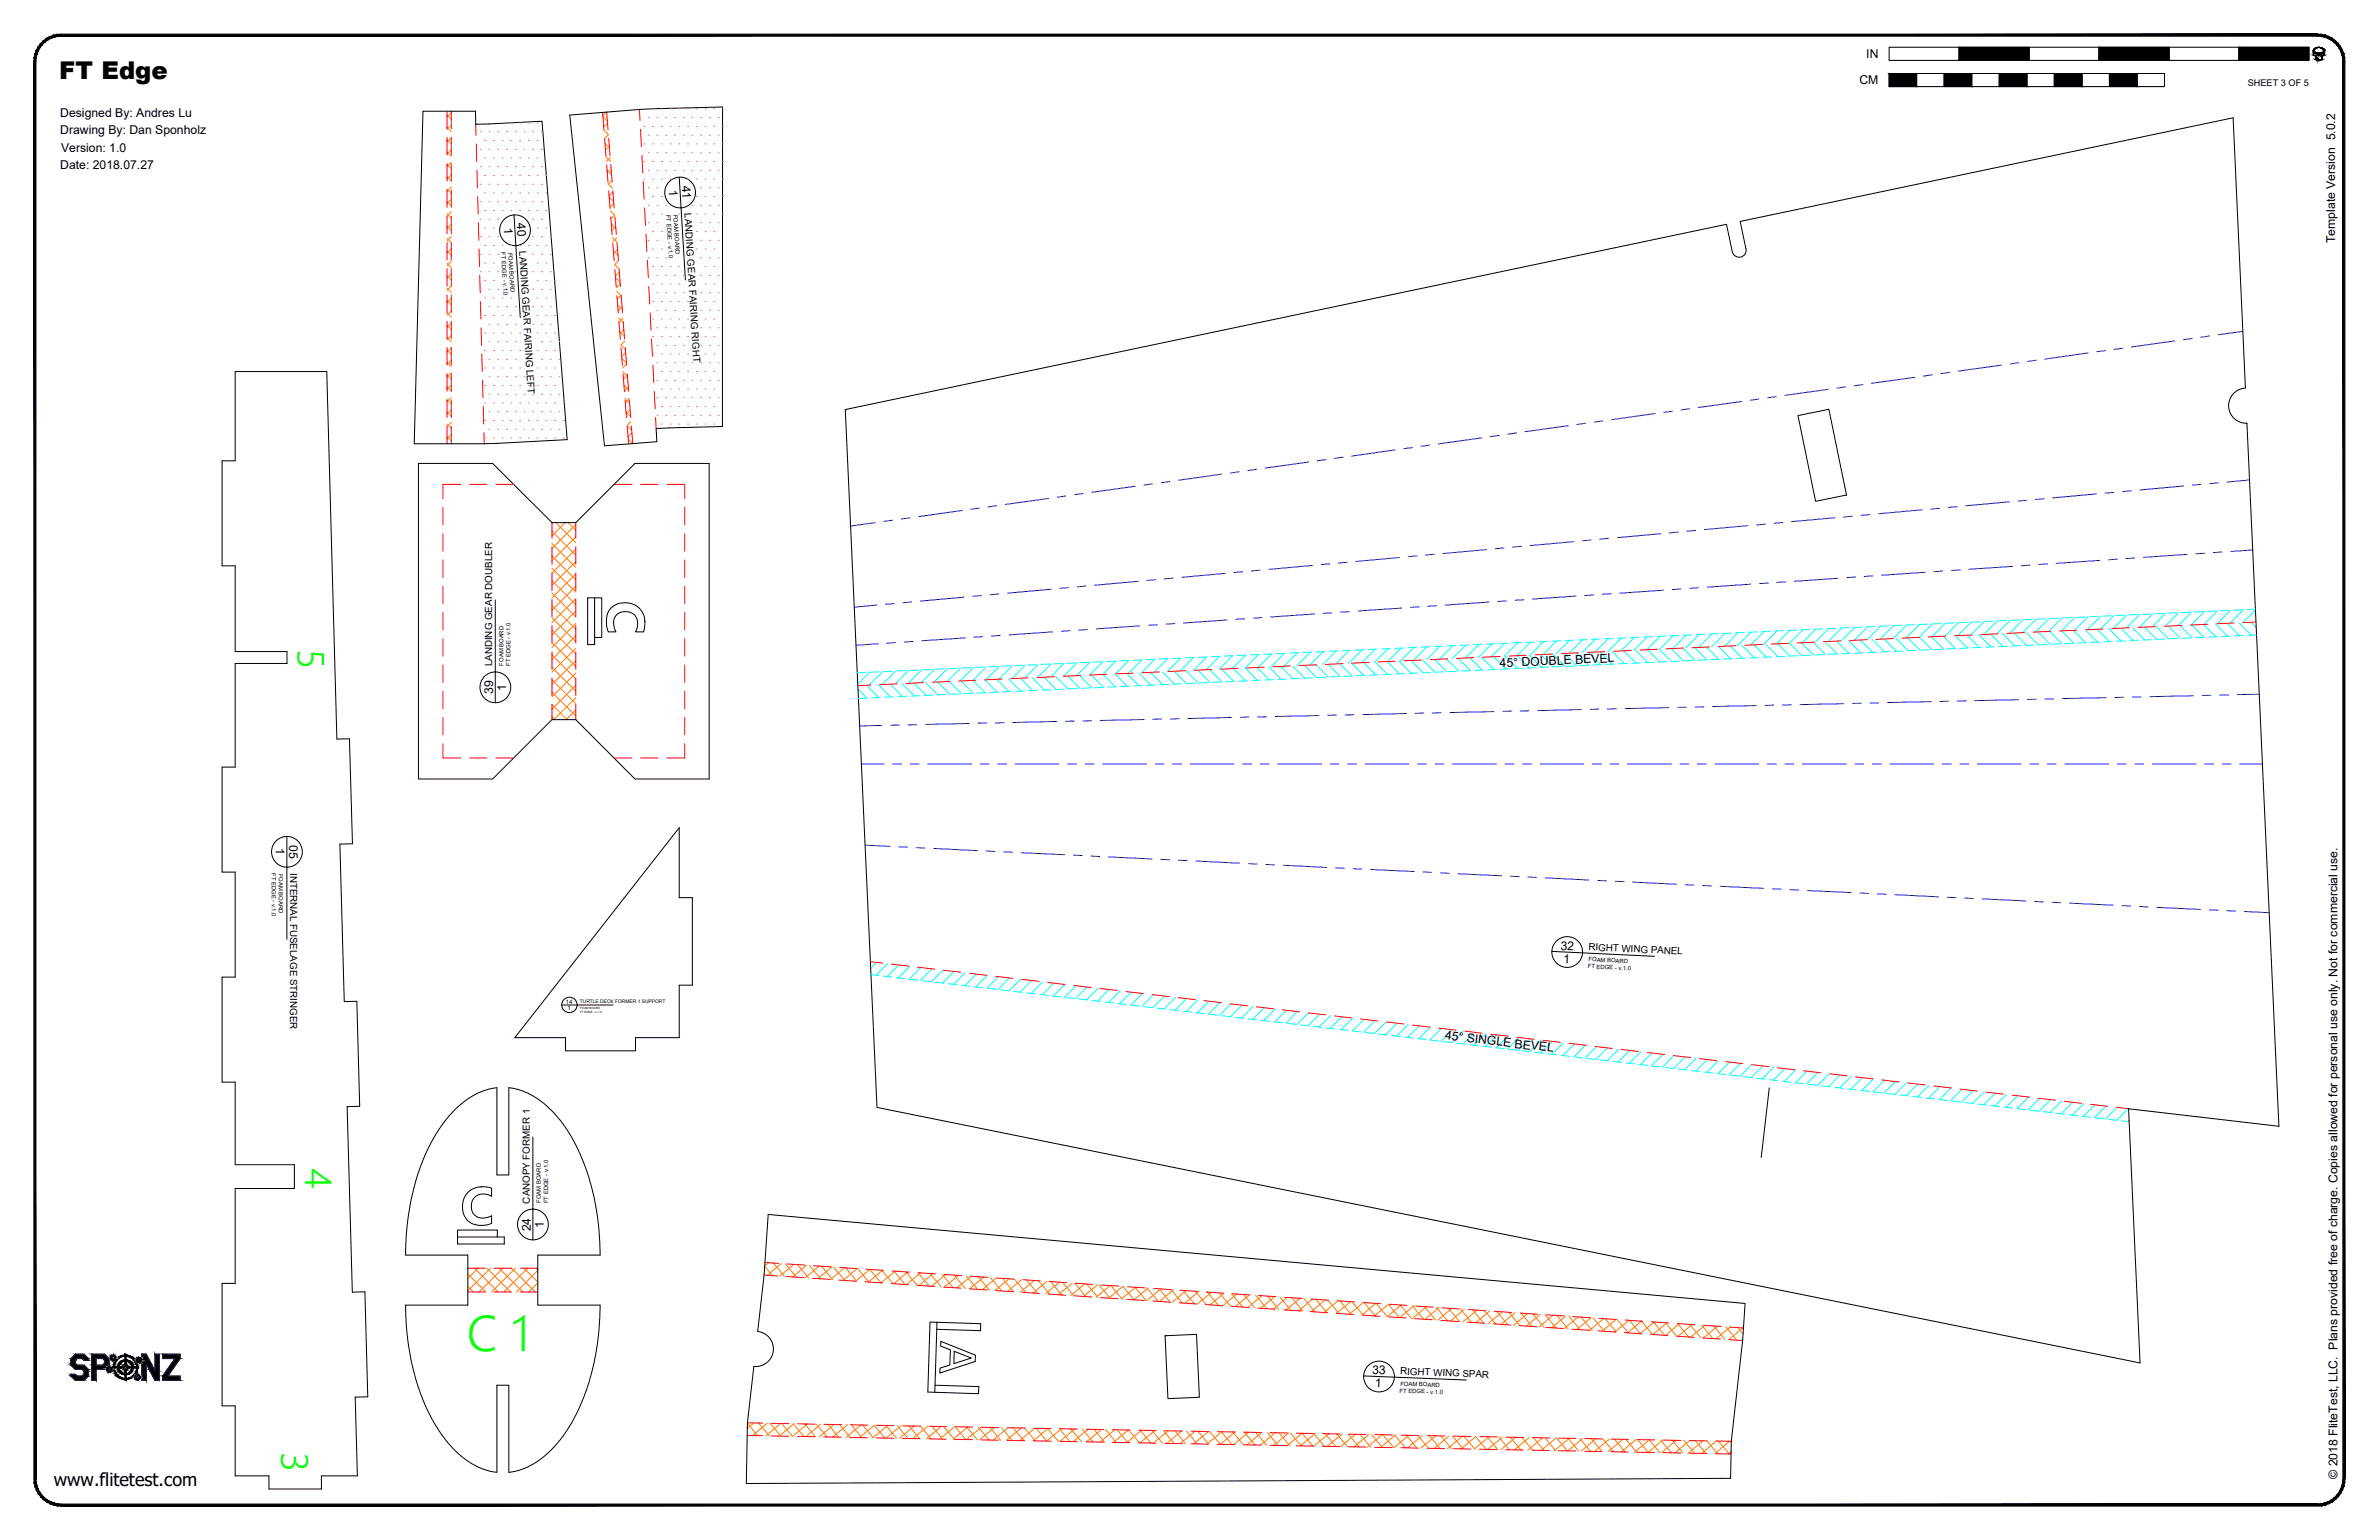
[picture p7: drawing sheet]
<svg xmlns="http://www.w3.org/2000/svg" width="864mm" height="559mm" viewBox="0 0 864 559" stroke-linecap="round" stroke-linejoin="round" font-family="sans-serif">
<defs><g id="words">
<text font-size="18.1" fill="#0f0" x="169.5" y="490.4">C 1</text>
<g font-size="13.6" fill="#0f0">
<text x="108.2" y="235.5" transform="rotate(90 108.2 235.5)">5</text>
<text x="110.8" y="423.7" transform="rotate(90 110.8 423.7)">4</text>
<text x="102.2" y="526.8" transform="rotate(90 102.2 526.8)">3</text>
</g>
<text font-size="8.9" x="21.5" y="28.6">FT Edge</text>
<text font-size="6.6" x="19.5" y="539.1">www.flitetest.com</text>
<g font-size="4.4">
<text x="677.5" y="21.1">IN</text>
<text x="675" y="30.6">CM</text>
<text x="21.9" y="42.4">Designed By: Andres Lu</text>
<text x="21.9" y="48.8">Drawing By: Dan Sponholz</text>
<text x="22.2" y="55.1">Version: 1.0</text>
<text x="21.9" y="61.5">Date: 2018.07.27</text>
<text x="242.8" y="68.9" transform="rotate(87 242.8 68.9)">1</text>
<text x="247.5" y="67.4" transform="rotate(87 247.5 67.4)">41</text>
<text x="182.9" y="82.6" transform="rotate(86 182.9 82.6)">1</text>
<text x="187.6" y="81" transform="rotate(87 187.6 81)">40</text>
<text x="847.7" y="88.2" transform="rotate(-90 847.7 88.2)">Template Version 5.0.2</text>
<text x="544.5" y="242.1" transform="rotate(-3 544.5 242.1)">45° DOUBLE BEVEL</text>
<text x="179" y="251.9" transform="rotate(-90 179 251.9)">39</text>
<text x="183.8" y="250.7" transform="rotate(-90 183.8 250.7)">1</text>
<text x="100.2" y="307.9" transform="rotate(90 100.2 307.9)">1</text>
<text x="104.9" y="306.6" transform="rotate(90 104.9 306.6)">05</text>
<text x="566.5" y="344.6" transform="rotate(3 566.5 344.6)">32</text>
<text x="567.5" y="349.4" transform="rotate(2 567.5 349.4)">1</text>
<text x="524.4" y="377.2" transform="rotate(7 524.4 377.2)">45° SINGLE BEVEL</text>
<text x="192.6" y="446.8" transform="rotate(-90 192.6 446.8)">24</text>
<text x="197.4" y="445.6" transform="rotate(-90 197.4 445.6)">1</text>
<text x="498.1" y="498.6" transform="rotate(2 498.1 498.6)">33</text>
<text x="499.1" y="503.4" transform="rotate(2 499.1 503.4)">1</text>
<text x="848.5" y="536.6" transform="rotate(-90 848.5 536.6)">© 2018 FliteTest, LLC. Plans provided free of charge. Copies allowed for personal use only. Not for commercial use.</text>
</g>
<g font-size="3.5">
<text x="248.5" y="77.4" transform="rotate(87 248.5 77.4)">LANDING GEAR FAIRING RIGHT</text>
<text x="188.5" y="91.1" transform="rotate(87 188.5 91.1)">LANDING GEAR FAIRING LEFT</text>
<text x="178.7" y="241.8" transform="rotate(-90 178.7 241.8)">LANDING GEAR DOUBLER</text>
<text x="105.3" y="316.7" transform="rotate(90 105.3 316.7)">INTERNAL FUSELAGE STRINGER</text>
<text x="576.6" y="344.7" transform="rotate(3 576.6 344.7)">RIGHT WING PANEL</text>
<text x="192.3" y="436.7" transform="rotate(-90 192.3 436.7)">CANOPY FORMER 1</text>
<text x="508.2" y="498.7" transform="rotate(2 508.2 498.7)">RIGHT WING SPAR</text>
</g>
<text font-size="3.3" x="816" y="31.1">SHEET 3 OF 5</text>
<g font-size="2.2">
<text x="205.4" y="364.3">14</text>
<text x="206" y="366.7">1</text>
</g>
<g font-size="2.1">
<text x="241.9" y="78" transform="rotate(86 241.9 78)">FT EDGE</text>
<text x="244.4" y="78" transform="rotate(86 244.4 78)">FOAM BOARD</text>
<text x="242.5" y="87.8" transform="rotate(87 242.5 87.8)">- v.</text>
<text x="181.9" y="91.6" transform="rotate(87 181.9 91.6)">FT EDGE</text>
<text x="184.5" y="91.7" transform="rotate(87 184.5 91.7)">FOAM BOARD</text>
<text x="242.6" y="90.7" transform="rotate(86 242.6 90.7)">1.0</text>
<text x="182.5" y="101.4" transform="rotate(86 182.5 101.4)">- v.</text>
<text x="182.7" y="104.4" transform="rotate(87 182.7 104.4)">1.0</text>
<text x="182.7" y="241.5" transform="rotate(-90 182.7 241.5)">FOAM BOARD</text>
<text x="185.3" y="241.6" transform="rotate(-90 185.3 241.6)">FT EDGE - v.1.0</text>
<text x="98.6" y="316.8" transform="rotate(90 98.6 316.8)">FT EDGE - v.1.0</text>
<text x="101.2" y="317" transform="rotate(90 101.2 317)">FOAM BOARD</text>
<text x="576.4" y="351.3" transform="rotate(2 576.4 351.3)">FT EDGE</text>
<text x="576.7" y="348.8" transform="rotate(3 576.7 348.8)">FOAM BOARD</text>
<text x="586.2" y="351.8" transform="rotate(3 586.2 351.8)">- v.1.0</text>
<text x="196.4" y="436.4" transform="rotate(-90 196.4 436.4)">FOAM BOARD</text>
<text x="198.9" y="436.6" transform="rotate(-90 198.9 436.6)">FT EDGE - v.1.0</text>
<text x="508.4" y="502.7" transform="rotate(2 508.4 502.7)">FOAM BOARD</text>
<text x="508.1" y="505.3" transform="rotate(2 508.1 505.3)">FT EDGE - v.1.0</text>
</g>
<text font-size="1.8" x="210.5" y="364.1">TURTLE DECK FORMER 1 SUPPORT</text>
<g font-size="1.1">
<text x="210.5" y="367.4">FT EDGE - v.1.0</text>
<text x="210.6" y="366.2">FOAM BOARD</text>
</g>
</g></defs>
<!-- layer: 01 CUT -->
<path d="M153.5 40.4h19.1l.1 4.7 24.1-1.1 9.1 115.5-30.1 1.5h-25.4zM206.8 41.8l25.3-2.1 30.2-.9-.1 116-24 .7 .2 4.8-19 1.5zM85.4 134.8h33.2l3.7 133.4 4.6-.1 1 38.1-4.5 .1 1.6 57.1 4.5-.1 1.1 38.1-4.6 .1 1.9 67.4 4.6-.1 1 38.1-4.6 .1 .8 28.5h-13v4.8h-19.1v-4.8h-12.2v-25.4h-4.8v-44.4h4.8v-34.5h21.5v-8.6h-21.5v-29.9h-4.8v-38.1h4.8v-38.2h-4.8v-38.1h4.8v-37.6h18.8v-4.3h-18.8v-31.1h-4.8v-38.1h4.8zM306.8 148.6l319.9-67.2 2.1 9.9a2.53 2.53 0 0 0 3 2 2.53 2.53 0 0 0 2-3l-2.1-9.9 178.9-37.7 4.5 98.1a6.4 6.4 0 0 0-6.1 6.7 6.4 6.4 0 0 0 6.7 6l11.6 255.2-54.6-6.4 4.2 92.3-458.5-92.8zM652.7 150.8l11.2-2.3 6.4 31.1-11.2 2.3zM151.9 168.2h26.9l21.6 21.4h8.6l21.5-21.4h26.9v114.5h-26.9l-21.5-21.6h-8.6l-21.6 21.6h-26.9zM246.6 300.3v25.4h4.7v31.8h-4.7v19h-15.9v4.8h-25.4v-4.8h-18.4zM642.3 394.7l-3 25.3M165 402.8l3.3-2.9 3.7-2.5 4.2-1.8 4.2-.9v31.6h4.3v-31.6l3.4 .6 2.3 .8 3 1.5 3.4 2.3 3.3 2.9 3.1 3.5 2.6 3.6 3.3 5.7 3.1 7.1 1.7 5 1.6 6.1 1.3 7 .6 5 .4 9.6h-22.6v18.2h22.6l-.4 9.5-.6 5.1-1.3 6.9-2.6 9.3-2.4 6.1-2.5 5-3.5 5.4-3 3.8-3.9 3.7-4.2 2.9-4.1 2-4.2 .9h-.4v-31.6h-4.3v31.6l-1.6-.2-5.3-1.7-2.2-1.2-3.8-2.6-4.9-5-3.3-4.5-3.6-6.2-3-7.1-2.6-8.5-1.7-8.4-.9-7.2-.3-8h22.6v-18.2h-22.6l.3-8.1 .9-7.2 1.2-6.3 2.2-8 2.5-6.8 3.1-6.1 4.1-6.2zM278.9 440.7l354.6 32.3-.9 13.4-4.1 36.6-.3 13.4-357.3 1.9 .4-22 2.4-20.5a6.4 6.4 0 0 0 7-5.6 6.4 6.4 0 0 0-5.6-7.1l2.3-20.4zM422.9 484.7l11.4-.5 1.1 22.8-11.4 .5z" fill="none" stroke="#000" stroke-width=".36"/>
<!-- layer: 06 CAVITY -->
<g fill="none" stroke="#ff7f00" stroke-width=".36">
<path d="M162.3 59.6l1.5 1.6M162.3 55.1l1.5 1.6M162.3 50.6l1.5 1.6M162.3 46.2l1.5 1.5M162.3 41.7l1.5 1.5M163.8 41l-1.5 1.4M163.8 45.4l-1.5 1.6M163.8 49.9l-1.5 1.5M163.8 54.4l-1.5 1.5M163.8 58.9l-1.5 1.5M218.8 42.3l1.7 1.6M219.2 47.2l1.7 1.6-1.4 1.5"/>
<path d="M219.6 52l1.7 1.7M220 56.9l1.7 1.7M220.1 40.7l-1.3 1.3M220.6 44.7l-1.5 1.4M221.2 53l-1.4 1.5M221.5 57.2l-1.4 1.4M162.3 77.6l1.5 1.5M162.3 73.1l1.5 1.5M162.3 68.6l1.5 1.5M162.3 64.1l1.5 1.6M163.8 63.4l-1.5 1.5M163.8 67.9l-1.5 1.5"/>
<path d="M163.8 72.4l-1.5 1.5M163.8 76.9l-1.5 1.5M220.4 61.8l1.6 1.6M220.8 66.7l1.6 1.6M221.1 71.5l1.7 1.7M221.5 76.4l1.7 1.7M221.9 61.3l-1.5 1.4M222.2 65.5l-1.4 1.4M222.5 69.7l-1.4 1.4M222.9 73.9l-1.5 1.3M223.2 78l-1.4 1.4M162.3 95.6l1.5 1.5"/>
<path d="M162.3 91.1l1.5 1.5M162.3 86.6l1.5 1.5M162.3 82.1l1.5 1.5M163.8 81.3l-1.5 1.6M163.8 85.9l-1.5 1.5M163.8 90.3l-1.5 1.6M163.8 94.8l-1.5 1.6M163.8 99.3l-1.5 1.5M221.9 81.3l1.6 1.6M222.3 86.2l1.6 1.6M222.7 91.1l1.6 1.6M223.1 95.9l1.6 1.7"/>
<path d="M223.5 82.1l-1.4 1.5M223.8 86.3l-1.4 1.4M224.1 90.5l-1.3 1.4M224.5 94.6l-1.4 1.5M224.8 98.8l-1.4 1.4M162.3 118l1.5 1.5M162.3 113.5l1.5 1.5M162.3 109l1.5 1.6M162.3 104.6l1.5 1.4M162.3 100l1.5 1.6M163.8 103.8l-1.5 1.6M163.8 108.3l-1.5 1.5"/>
<path d="M163.8 112.8l-1.5 1.5M163.8 117.3l-1.5 1.5M223.4 100.8l1.7 1.6M223.8 105.7l1.7 1.6M224.2 110.6l1.7 1.6M224.6 115.4l1.6 1.7M225.1 103l-1.4 1.4M225.5 107.1l-1.5 1.4M225.8 111.3l-1.4 1.4M226.1 115.5l-1.4 1.4M226.5 119.6l-1.5 1.4M162.3 136l1.5 1.5"/>
<path d="M162.3 131.5l1.5 1.5M162.3 127l1.5 1.5M162.3 122.5l1.5 1.5M163.8 121.8l-1.5 1.5M163.8 126.3l-1.5 1.5M163.8 130.8l-1.5 1.5M163.8 135.3l-1.5 1.5M163.8 139.7l-1.5 1.6M225 120.3l1.6 1.7M225.4 125.1l1.6 1.7M225.7 130.1l1.7 1.6M226.1 134.9l1.7 1.7"/>
<path d="M226.5 139.8l1.7 1.7M226.8 123.8l-1.4 1.4M227.1 127.9l-1.4 1.5M227.4 132.1l-1.4 1.4M227.8 136.3l-1.5 1.4M162.3 158.4l1.5 1.5M162.3 153.9l1.5 1.6M162.3 149.5l1.5 1.4M162.3 144.9l1.5 1.6M162.3 140.5l1.5 1.5M163.8 144.2l-1.5 1.5M163.8 148.7l-1.5 1.6"/>
<path d="M163.8 153.2l-1.5 1.5M163.8 157.7l-1.5 1.5M226.9 144.6l1.7 1.7M227.3 149.6l1.7 1.6M227.7 154.4l1.6 1.7M228.1 159.3l1.6 1.7M228.1 140.4l-1.4 1.5M228.4 144.6l-1.4 1.4M228.8 148.8l-1.5 1.4M229.1 152.9l-1.4 1.4M229.4 157.1l-1.4 1.4M200.4 197.2l8.6 8.7"/>
<path d="M200.4 192.8l8.6 8.6M200.7 189.6l-.3 .4M201.8 189.6l7.2 7.3M205.1 189.6l-4.7 4.9M206.2 189.6l2.8 2.8M209 190.3l-8.6 8.7M209 194.8l-8.6 8.6M209 199.3l-8.6 8.7M200.4 219.7l8.6 8.6M200.4 215.2l8.6 8.6M200.4 210.7l8.6 8.7M200.4 206.2l8.6 8.6"/>
<path d="M200.4 201.7l8.6 8.7M209 203.8l-8.6 8.6M209 208.3l-8.6 8.6M209 212.8l-8.6 8.6M209 217.3l-8.6 8.6M200.4 237.7l8.6 8.6M200.4 233.2l8.6 8.6M200.4 228.7l8.6 8.6M200.4 224.2l8.6 8.6M209 221.7l-8.6 8.7M209 226.3l-8.6 8.6M209 230.7l-8.6 8.7"/>
<path d="M209 235.2l-8.6 8.7M209 239.7l-8.6 8.6M200.4 255.6l5.5 5.5M200.4 251.2l8.6 8.6M200.4 246.6l8.6 8.7M200.4 242.1l8.6 8.7M209 244.2l-8.6 8.6M209 248.7l-8.6 8.6M209 253.2l-8 7.9M209 257.7l-3.5 3.4M200.4 260.1l1 1M277.6 459.5l2.8 3.4"/>
<path d="M279 458.2l-1.4 1.2M280.7 458.3l4.1 4.8M283.6 458.5l-5.1 4.3M285.1 458.6l4 4.8M288.2 458.8l-5.1 4.3M289.5 458.9l4 4.8M292.8 459.1l-5.1 4.2M293.8 459.2l4.1 4.8M297.4 459.4l-5.1 4.2M298.3 459.5l4 4.8M302 459.7l-5.1 4.2M302.6 459.8l4 4.8"/>
<path d="M169.8 466.8l2.1 2M169.8 462.3l6.6 6.5M172.2 460.2l8.6 8.6M173.6 460.2l-3.8 3.7M176.7 460.2l8.6 8.6M178.1 460.2l-8.3 8.2M181.2 460.2l8.6 8.6M182.6 460.2l-8.7 8.6M185.7 460.2l8.6 8.6M187.1 460.2l-8.6 8.6M190.2 460.2l5 5M191.6 460.2l-8.7 8.6"/>
<path d="M194.7 460.2l.5 .5M195.2 461l-7.8 7.8M195.2 465.5l-3.3 3.3M306.5 460l-5 4.2M307 460.1l4 4.8M311.2 460.3l-5.1 4.3M311.4 460.3l4 4.9M315.7 460.6l4.1 4.9 5.2-4.2M315.8 460.6l-5.1 4.3M320.1 460.9l4.1 4.9M320.3 461l-5.1 4.2M324.5 461.2l4 4.9"/>
<path d="M328.9 461.5l4 4.9M329.5 461.6l-5 4.2M333.2 461.8l4.1 4.9M334.1 461.9l-5.1 4.2M337.7 462.1l4 4.9M338.7 462.2l-5.1 4.2M342 462.4l4 4.9M343.3 462.5l-5.1 4.2M346.4 462.7l4 4.9M347.9 462.8l-5.1 4.2M350.8 463l4 4.8M352.5 463.1l-5.1 4.2"/>
<path d="M355.1 463.3l4.1 4.8M357.1 463.4l-5.1 4.3M359.5 463.5l4.1 4.9M361.7 463.7l-5.1 4.3M363.9 463.8l4 4.9M366.3 464l-5.1 4.3M368.3 464.1l4 4.9M370.8 464.3l-5 4.3M372.6 464.4l4.1 4.9M375.5 464.6l-5.2 4.3M377 464.7l4.1 4.9M380 464.9l-5 4.3"/>
<path d="M381.4 465l4 4.9M384.6 465.2l-5.1 4.3M385.8 465.3l4 4.9M389.2 465.6l-5.1 4.2M390.1 465.6l4.1 4.9M393.8 465.9l-5 4.2M394.5 465.9l4.1 4.9M398.4 466.2l-5.1 4.2M398.9 466.2l4 4.8M403 466.5l-5.1 4.2M403.3 466.5l4 4.8M407.6 466.8l-5.1 4.2"/>
<path d="M407.7 466.8l4 4.8 5.1-4.2M412 467.1l4.1 4.8M412.2 467.1l-5.1 4.2M416.4 467.4l4.1 4.8M420.8 467.7l4 4.8M421.4 467.7l-5.1 4.2M425.2 468l4 4.8M426 468l-5.1 4.3M429.5 468.3l4.1 4.8M430.6 468.3l-5.1 4.3M433.9 468.6l4.1 4.8M435.1 468.7l-5 4.2"/>
<path d="M438.3 468.9l4 4.8M439.8 469l-5.2 4.2M442.7 469.2l4 4.8M444.3 469.3l-5 4.2M447 469.5l4.1 4.8M448.9 469.5l-5.1 4.3M451.4 469.7l4.1 4.9M453.5 469.8l-5.1 4.3M455.8 470l4 4.9M458.1 470.1l-5.1 4.3M460.2 470.3l4 4.9M462.7 470.5l-5.1 4.2"/>
<path d="M464.6 470.6l4 4.9M467.3 470.8l-5.1 4.2M468.9 470.9l4 4.9M471.9 471.1l-5.1 4.3M473.3 471.2l4.1 4.8M476.5 471.4l-5.1 4.3M477.7 471.5l4 4.8M481.1 471.7l-5.1 4.2M482.1 471.8l4 4.8M485.7 472l-5.1 4.2M486.4 472.1l4.1 4.8M490.3 472.3l-5.2 4.2"/>
<path d="M490.8 472.4l4.1 4.8M494.9 472.6l-5.1 4.3M495.2 472.6l4 4.9M499.4 472.9l-5 4.3M499.5 472.9l4.1 4.9 5-4.2M503.9 473.2l4.1 4.9M504 473.2l-5.1 4.3M508.3 473.5l4 4.9M512.7 473.8l4 4.9M513.2 473.9l-5.1 4.2M517 474.1l4.1 4.9M517.8 474.2l-5.1 4.2"/>
<path d="M521.5 474.4l4 4.9M522.4 474.5l-5.1 4.2M525.8 474.7l4 4.9M527 474.8l-5.1 4.2M530.2 475l4 4.9M531.6 475.1l-5.1 4.2M534.6 475.3l4 4.8M536.2 475.4l-5.1 4.2M538.9 475.6l4.1 4.8M540.8 475.7l-5.1 4.3M543.3 475.9l4.1 4.8M545.4 476l-5.1 4.3"/>
<path d="M547.7 476.1l4 4.9M550 476.3l-5.1 4.3M552.1 476.4l4 4.9M554.6 476.6l-5.2 4.3M556.4 476.7l4.1 4.9M559.2 476.9l-5.1 4.3M560.9 477l4 4.9M563.7 477.2l-5 4.3M565.2 477.3l4 4.9M568.3 477.5l-5.1 4.3M569.6 477.6l4 4.9M572.9 477.8l-5.1 4.3"/>
<path d="M574 477.9l4 4.9M577.5 478.2l-5.1 4.2M578.3 478.2l4.1 4.9M582.1 478.5l-5.1 4.2M582.7 478.5l4.1 4.8M586.7 478.8l-5.1 4.2M587.1 478.8l4 4.8M591.3 479.1l-5.1 4.2M591.5 479.1l4 4.8M595.8 479.4l4.1 4.8M595.9 479.4l-5.1 4.2M600.2 479.7l4.1 4.8"/>
<path d="M600.5 479.7l-5.1 4.2M604.6 480l4 4.8M605.1 480l-5.1 4.2M609 480.3l4 4.8M609.7 480.3l-5.1 4.2M613.3 480.6l4.1 4.8M614.2 480.6l-5 4.3M617.7 480.9l4.1 4.8M618.8 480.9l-5.1 4.3M622.1 481.2l4 4.8M623.5 481.3l-5.1 4.2M626.5 481.5l4 4.8"/>
<path d="M628 481.6l-5 4.2M630.9 481.8l1.8 2.2M632.6 486l-.5 .4M632.6 481.9l-5.1 4.2M271.3 516.4l3.7 4.5M273.7 516.3l-2.4 2M275.4 516.4l3.9 4.6M278.5 516.4l-5.3 4.5M279.6 516.4l3.8 4.7M283.4 516.5l-5.4 4.5M283.8 516.5l3.8 4.7M288 516.6l3.9 4.6"/>
<path d="M288.2 516.6l-5.3 4.5M292.2 516.7l3.8 4.6M293.1 516.7l-5.4 4.5M296.4 516.8l3.8 4.6M298 516.8l-5.4 4.4M300.6 516.8l3.9 4.7M302.8 516.9l-5.4 4.4M304.8 516.9l3.8 4.7M307.6 517l-5.3 4.4M309 517l3.8 4.6M312.5 517.1l-5.4 4.4M313.1 517.1l3.9 4.6"/>
<path d="M321.6 517.2l3.8 4.7M322.2 517.3l-5.4 4.4M325.7 517.3l3.9 4.6M327 517.3l-5.3 4.5M330 517.4l3.8 4.6M331.9 517.4l-5.4 4.5M334.2 517.5l3.9 4.6M336.8 517.5l-5.4 4.5M338.3 517.6l3.9 4.6M341.6 517.6l-5.3 4.5M342.6 517.6l3.8 4.7M346.5 517.7l-5.4 4.5"/>
<path d="M346.7 517.7l3.9 4.6M350.9 517.8l3.9 4.6M351.3 517.8l-5.4 4.5M355.2 517.9l3.8 4.6M356.2 517.9l-5.4 4.5M359.3 518l3.9 4.6M361 518l-5.3 4.4M363.6 518l3.8 4.7M365.9 518.1l-5.4 4.4M367.8 518.1l3.8 4.6M370.7 518.2l-5.4 4.4M371.9 518.2l3.9 4.6"/>
<path d="M375.6 518.3l-5.4 4.4M376.2 518.3l3.8 4.6M380.3 518.4l3.9 4.6M380.4 518.4l-5.3 4.4M384.5 518.4l3.9 4.7M385.3 518.4l-5.4 4.5M388.8 518.5l3.8 4.6M390.1 518.5l-5.3 4.5M392.9 518.6l3.9 4.6M395 518.6l-5.4 4.5M397.1 518.7l3.9 4.6M399.8 518.7l-5.3 4.5"/>
<path d="M401.3 518.7l3.9 4.7M404.7 518.8l-5.4 4.5M405.5 518.8l3.9 4.7M409.5 518.9l-5.3 4.5M409.7 518.9l3.9 4.6M413.9 519l3.9 4.6M414.4 519l-5.4 4.5M418.1 519.1l3.9 4.6M419.3 519.1l-5.4 4.4M422.3 519.1l3.9 4.7M424.1 519.2l-5.4 4.4M426.5 519.2l3.9 4.7"/>
<path d="M428.9 519.3l-5.3 4.4M430.7 519.3l3.9 4.6M433.8 519.4l-5.4 4.4M434.9 519.4l3.9 4.6M438.7 519.5l-5.4 4.4M439.1 519.5l3.9 4.6 5.4-4.5M443.3 519.5l3.9 4.7M443.5 519.5l-5.4 4.5M447.5 519.6l3.9 4.7M451.7 519.7l3.9 4.6M453.2 519.7l-5.4 4.5M455.9 519.8l3.9 4.6"/>
<path d="M458.1 519.8l-5.4 4.5M460.1 519.9l3.9 4.6M462.9 519.9l-5.3 4.5M464.3 519.9l3.9 4.7M312 521.6l5.4-4.4 3.8 4.6M467.8 520l-5.4 4.5M468.5 520l3.8 4.7M472.6 520.1l-5.4 4.5M472.7 520.1l3.9 4.6M476.9 520.2l3.9 4.6M477.5 520.2l-5.4 4.4M481.1 520.3l3.8 4.6"/>
<path d="M482.3 520.3l-5.3 4.4M485.3 520.3l3.9 4.7M487.2 520.4l-5.4 4.4M489.5 520.4l3.9 4.7M492 520.5l-5.4 4.4M493.7 520.5l3.9 4.6M496.9 520.5l-5.4 4.5M497.9 520.5l3.9 4.7M501.7 520.6l-5.3 4.5M502.1 520.6l3.8 4.7M506.3 520.7l3.9 4.7M506.6 520.7l-5.4 4.5"/>
<path d="M510.5 520.8l3.9 4.6M511.4 520.8l-5.3 4.5M514.7 520.8l3.8 4.7M516.3 520.9l-5.4 4.5M518.9 520.9l3.9 4.7M521.2 521l-5.4 4.5M523.1 521l3.8 4.7M526 521.1l-5.4 4.5M527.3 521.1l3.8 4.7M530.8 521.2l-5.3 4.5M531.5 521.2l3.9 4.6M535.7 521.2l3.8 4.7"/>
<path d="M535.7 521.2l-5.4 4.6M539.9 521.3l3.8 4.7M540.6 521.3l-5.4 4.5M544.1 521.4l3.9 4.7M545.4 521.4l-5.4 4.5M548.3 521.5l3.8 4.7M550.2 521.5l-5.3 4.5M552.5 521.6l3.8 4.6M555.1 521.6l-5.4 4.5M556.6 521.6l3.9 4.7M560 521.7l-5.4 4.5M560.9 521.7l3.8 4.7"/>
<path d="M564.8 521.8l-5.3 4.5M565.1 521.8l3.8 4.7M569.2 521.9l3.9 4.7M569.7 521.9l-5.4 4.5M573.5 522l3.8 4.6M574.5 522l-5.4 4.5M577.7 522l3.8 4.7M579.4 522.1l-5.4 4.5M581.8 522.1l3.9 4.7M584.2 522.2l-5.3 4.5M586.1 522.2l3.8 4.7M589.1 522.3l-5.4 4.5"/>
<path d="M590.2 522.3l3.9 4.6M593.9 522.3l-5.4 4.6M594.4 522.4l3.9 4.6M598.7 522.4l3.8 4.7M598.8 522.4l-5.4 4.5M602.8 522.5l3.9 4.6M603.6 522.5l-5.3 4.5M607 522.6l3.9 4.6M608.5 522.6l-5.4 4.5M611.3 522.7l3.8 4.6M613.3 522.7l-5.3 4.5M615.4 522.8l3.9 4.6"/>
<path d="M618.2 522.8l-5.4 4.5M619.6 522.8l3.9 4.7M623 522.9l-5.3 4.5M623.8 522.9l3.9 4.6M627.9 523l-5.4 4.4M628 523l.4 .5M628.4 526.7l-1 .8"/>
</g>
<!-- layer: 02 SCORE -->
<g fill="none" stroke="#f00" stroke-width=".36">
<path d="M232.1 39.7l.2 4M162.3 40.4v6.3M162.3 49.9v6.3M162.3 59.4v6.4M163.8 40.4v6.3M163.8 49.9v6.3M163.8 59.4v6.4M172.7 45.1l.1 4M172.9 52.3l.1 6.3M218.7 40.8l.5 6.3M219.5 50.3l.5 6.3M220.2 59.8l.5 6.3"/>
<path d="M220.2 40.7l.5 6.3M221 50.2l.5 6.3M221.7 59.7l.5 6.3M232.5 46.9l.3 6.3M233 56.4l.3 6.3M162.3 68.9v6.4M162.3 78.5v6.3M163.8 68.9v6.4M163.8 78.5v6.3M173.1 61.8l.2 6.3M173.4 71.3l.2 6.4M221 69.3l.5 6.3"/>
<path d="M221.7 78.8l.5 6.3M222.5 69.2l.5 6.3M223.2 78.7l.5 6.3M233.5 65.9l.3 6.4M234 75.4l.3 6.4M162.3 88v6.3M162.3 97.5v6.4M163.8 88v6.3M163.8 97.5v6.4M173.6 80.8l.2 6.4M173.9 90.4l.2 6.3M174.1 99.9l.2 6.3"/>
<path d="M222.5 88.3l.5 6.3M223.2 97.8l.5 6.3M224 88.1l.5 6.4M224.7 97.7l.5 6.3M234.5 85l.3 6.3M235 94.4l.4 6.4M162.3 107v6.4M162.3 116.6v6.3M163.8 107v6.4M163.8 116.6v6.3M174.4 109.4l.2 6.4M174.6 118.9l.2 6.4"/>
<path d="M223.9 107.3l.5 6.3M224.7 116.8l.5 6.3M225.5 107.1l.5 6.4M226.2 116.7l.5 6.3M235.5 104l.4 6.3M236 113.5l.3 6.3M162.3 126.1v6.3M162.3 135.6v6.4M163.8 126.1v6.3M163.8 135.6v6.4M174.9 128.4l.2 6.4M175.2 137.9l.1 6.4"/>
<path d="M225.4 126.2l.5 6.4M226.2 135.8l.5 6.3M227 126.1l.5 6.4M227.7 135.7l.5 6.3M236.5 123l.3 6.3M237 132.5l.3 6.3M162.3 145.1v6.4M162.3 154.7v6.3M163.8 145.1v6.4M163.8 154.7v6.3M175.4 147.5l.2 6.3M175.7 157l.1 4"/>
<path d="M226.9 145.2l.5 6.4M227.7 154.8l.5 6.3M228.5 145.1l.5 6.4M229.2 154.6l.5 6.4M237.5 142l.3 6.4M238 151.5l.2 4M167.3 175.8h-6.5v5.2M170.5 175.8h6.3M180 175.8h6.4M222.9 175.8h6.5M232.5 175.8h6.4M242.1 175.8h6.5v5.2"/>
<path d="M160.8 184.1v6.4M160.8 193.7v6.3M200.4 189.6v5.6M200.4 198.4v6.4M209 189.6v5.6M209 198.4v6.4M248.6 184.1v6.4M248.6 193.7v6.3M160.8 203.2v6.3M160.8 212.7v6.4M200.4 208v6.3M200.4 217.5v6.3"/>
<path d="M209 208v6.3M209 217.5v6.3M248.6 203.2v6.3M248.6 212.7v6.4M160.8 222.2v6.4M160.8 231.8v6.3M200.4 227v6.4M200.4 236.5v6.4M209 227v6.4M209 236.5v6.4M248.6 222.2v6.4M248.6 231.8v6.3"/>
<path d="M506.5 239.9l-6.3 .3M516 239.5l-6.3 .3M525.5 239.1l-6.3 .3M535.1 238.6l-6.4 .3M544.6 238.2l-6.4 .3M554.1 237.8l-6.3 .3M563.6 237.3l-6.4 .3M573.1 236.9l-6.3 .3M582.6 236.5l-6.3 .2M592.2 236l-6.4 .3M601.7 235.6l-6.4 .3M611.2 235.1l-6.3 .3"/>
<path d="M620.7 234.7l-6.4 .3M630.2 234.3l-6.3 .3M639.7 233.8l-6.3 .3M649.3 233.5l-6.4 .2M658.7 233l-6.3 .3M668.3 232.6l-6.4 .3M677.8 232.1l-6.4 .3M687.3 231.7l-6.3 .3M696.8 231.3l-6.3 .3M706.4 230.8l-6.4 .3M715.8 230.4l-6.3 .3M725.4 230l-6.4 .3"/>
<path d="M734.9 229.5l-6.4 .3M744.4 229.1l-6.3 .3M753.9 228.7l-6.3 .2M763.4 228.2l-6.3 .3M772.9 227.8l-6.3 .3M782.5 227.4l-6.4 .2M792 227l-6.4 .2M801.5 226.5l-6.3 .3M811 226.1l-6.3 .3M818.9 225.7l-4.7 .2M160.8 241.3v6.3M160.8 250.8v6.4"/>
<path d="M200.4 246.1v6.3M200.4 255.6v5.5M209 246.1v6.3M209 255.6v5.5M248.6 241.3v6.3M248.6 250.8v6.4M316.2 248.6l-4.8 .2M325.7 248.1l-6.4 .3M335.2 247.7l-6.3 .3M344.7 247.3l-6.3 .2M354.2 246.8l-6.3 .3M363.7 246.4l-6.3 .3"/>
<path d="M373.3 246l-6.4 .2M382.8 245.6l-6.4 .3M392.3 245.1l-6.3 .3M401.8 244.7l-6.3 .3M411.3 244.3l-6.3 .2M420.9 243.8l-6.4 .3M430.4 243.4l-6.4 .3M439.9 242.9l-6.3 .3M449.4 242.5l-6.3 .3M458.9 242.1l-6.3 .3M468.4 241.6l-6.3 .3M478 241.2l-6.4 .3"/>
<path d="M487.5 240.8l-6.4 .3M497 240.3l-6.3 .3M160.8 269.9v5.1h6.5M160.8 260.3v6.4M170.5 275h6.3M180 275h6.4M222.9 275h6.5M232.5 275h6.4M248.6 260.3v6.4M248.6 269.9v5.1h-6.5M316 348.9l4.4 .6M323.6 349.8l6.3 .8"/>
<path d="M333 350.9l6.3 .8M342.5 352.1l6.3 .7M351.9 353.2l6.3 .7M361.4 354.3l6.3 .7M370.8 355.3l6.4 .8M380.3 356.5l6.3 .7M389.8 357.6l6.3 .7M399.3 358.7l6.3 .7M408.7 359.8l6.3 .7M418.2 360.9l6.3 .7M427.6 362l6.3 .7M437.1 363.1l6.3 .7"/>
<path d="M446.5 364.2l6.4 .8M456 365.3l6.3 .8M465.5 366.4l6.3 .8M474.9 367.5l6.3 .7M484.4 368.6l6.3 .8M493.9 369.7l6.3 .8M503.3 370.8l6.4 .8M512.8 372l6.3 .7M522.3 373.1l6.3 .7M531.7 374.1l6.3 .8M541.2 375.3l6.3 .7M550.6 376.4l6.3 .7"/>
<path d="M560.1 377.5l6.3 .7M569.5 378.6l6.4 .7M579 379.7l6.3 .7M588.5 380.8l6.3 .7M598 381.9l6.3 .7M607.4 383l6.3 .7M616.9 384.1l6.3 .8M626.3 385.2l6.3 .8M635.8 386.3l6.3 .7M645.2 387.4l6.3 .8M654.7 388.5l6.3 .8M664.2 389.6l6.3 .8"/>
<path d="M673.6 390.8l6.3 .7M683.1 391.9l6.3 .7M692.6 392.9l6.3 .8M702 394l6.3 .8M711.5 395.2l6.3 .7M720.9 396.3l6.3 .7M730.4 397.4l6.3 .7M739.9 398.5l6.3 .7M749.3 399.6l6.3 .7M758.8 400.7l6.3 .7M768.2 401.8l4.5 .5M277.7 458.1l4.9 .3"/>
<path d="M285.8 458.6l6.3 .4M295.3 459.3l6.3 .4M304.8 459.9l6.3 .4M169.8 460.2h6.4M169.8 468.8h6.4M179.3 460.2h6.4M179.3 468.8h6.4M188.9 460.2h6.3M188.9 468.8h6.3M277.4 462.7l4.9 .3M285.5 463.2l6.3 .4M295 463.8l6.3 .4"/>
<path d="M304.5 464.5l6.3 .4M314 465.1l6.3 .4M314.3 460.5l6.3 .5M323.5 465.7l6.3 .5M323.8 461.2l6.3 .4M333 466.4l6.3 .4M333.3 461.8l6.3 .5M342.5 467l6.3 .4M342.8 462.5l6.4 .4M352 467.7l6.3 .4M352.3 463.1l6.3 .4M361.5 468.3l6.4 .4"/>
<path d="M361.8 463.7l6.4 .4M371 468.9l6.3 .5M371.3 464.3l6.3 .5M380.5 469.5l6.4 .5M380.8 465l6.4 .4M390 470.2l6.3 .4M390.3 465.6l6.4 .5M399.5 470.8l6.4 .4M399.8 466.3l6.4 .4M409 471.5l6.4 .4M409.3 466.9l6.4 .4M418.5 472.1l6.4 .4"/>
<path d="M418.9 467.5l6.3 .5M428 472.7l6.4 .5M428.3 468.2l6.4 .4M437.6 473.4l6.3 .4M437.9 468.8l6.3 .5M447 474l6.4 .4M447.3 469.5l6.4 .4M456.6 474.7l6.3 .4M456.9 470.1l6.3 .4M466 475.3l6.4 .4M466.4 470.7l6.3 .4M475.6 475.9l6.3 .4"/>
<path d="M475.9 471.3l6.3 .5M485.1 476.5l6.3 .5M485.4 472l6.3 .4M494.6 477.2l6.3 .4M494.9 472.6l6.3 .5M504.1 477.8l6.3 .4M504.4 473.3l6.3 .4M513.6 478.5l6.3 .4M513.9 473.9l6.3 .4M523.1 479.1l6.4 .4M523.4 474.6l6.3 .4M532.6 479.7l6.3 .5"/>
<path d="M532.9 475.2l6.3 .4M542.4 475.8l6.3 .4M551.9 476.4l6.3 .5M561.4 477.1l6.3 .4M570.9 477.7l6.4 .4M580.5 478.4l6.3 .4M589.9 479l6.4 .4M599.5 479.6l6.3 .5M542.1 480.4l6.4 .4M551.6 481l6.3 .5M561.1 481.7l6.4 .4M570.6 482.3l6.4 .4"/>
<path d="M580.1 482.9l6.4 .4M589.6 483.5l6.4 .5M599.2 484.2l6.3 .4M608.6 484.8l6.4 .5M608.9 480.3l6.4 .4M618.2 485.5l6.3 .4M618.5 480.9l6.3 .4M627.6 486.1l5 .3M627.9 481.6l5 .3M271.3 516.3l5.6 .1M280.1 516.5l6.3 .1M289.6 516.6l6.3 .2"/>
<path d="M299.1 516.8l6.4 .1M308.6 517l6.4 .1M318.2 517.2l6.3 .1M327.7 517.4l6.3 .1M337.2 517.5l6.4 .2M346.7 517.7l6.4 .1M356.3 517.9l6.3 .1M365.8 518.1l6.3 .1M375.3 518.3l6.3 .1M384.8 518.4l6.3 .2M394.3 518.6l6.4 .1M403.8 518.8l6.4 .1"/>
<path d="M413.4 519l6.3 .1M422.9 519.2l6.3 .1M432.4 519.3l6.4 .2M441.9 519.5l6.4 .1M451.5 519.7l6.3 .1M461 519.9l6.3 .1M271.2 520.8l5.6 .1M280 521l6.3 .1M289.5 521.2l6.3 .1M299 521.4l6.4 .1M308.5 521.6l6.4 .1M318.1 521.7l6.3 .2"/>
<path d="M327.6 521.9l6.3 .1M337.1 522.1l6.4 .1M346.6 522.3l6.4 .1M356.2 522.5l6.3 .1M365.7 522.6l6.3 .2M375.2 522.8l6.4 .1M384.7 523l6.4 .1M394.3 523.2l6.3 .1M403.8 523.4l6.3 .1M413.3 523.5l6.4 .2M422.8 523.7l6.4 .1M432.4 523.9l6.3 .1"/>
<path d="M441.9 524.1l6.3 .1M451.4 524.3l6.4 .1M460.9 524.4l6.4 .2M470.5 524.6l6.3 .1M470.5 520.1l6.4 .1M480 524.8l6.3 .1M480 520.2l6.4 .2M489.5 525l6.4 .1M489.6 520.4l6.3 .1M499 525.2l6.3 .1M499.1 520.5l6.3 .2M508.5 525.3l6.4 .2"/>
<path d="M508.6 520.7l6.4 .2M518 525.5l6.4 .1M518.1 520.9l6.4 .1M527.6 525.7l6.3 .1M527.7 521.1l6.3 .1M537.1 525.9l6.3 .1M537.2 521.3l6.3 .1M546.6 526.1l6.4 .1M546.7 521.5l6.4 .1M556.1 526.2l6.4 .2M556.2 521.6l6.4 .2M565.7 526.4l6.3 .1"/>
<path d="M565.8 521.8l6.3 .1M575.2 526.6l6.3 .1M575.3 522l6.3 .1M584.7 526.8l6.4 .1M584.8 522.2l6.4 .1M594.2 526.9l6.4 .1M594.3 522.4l6.4 .1M603.8 527.1l6.3 .1M603.9 522.5l6.3 .2M613.3 527.3l6.3 .1M613.4 522.7l6.3 .1M622.8 527.5l5.6 .1"/>
<path d="M622.9 522.9l5.6 .1"/>
</g>
<!-- layer: 23 NOTES -->
<g fill="none" stroke="#000" stroke-width=".36">
<path d="M186.6 78l2.3 37.2M246.6 64.3l2.2 37.3M179.8 217.7v37.3M215.9 216.9v17h-2.6v-17h5.1v14.4h-2.5M221.9 220.5a7.4 7.4 0 0 1 8.8-.9 7.4 7.4 0 0 1 3.3 8.3l-.4 1.4h-2.9a4.7 4.7 0 0 0-2.8-7.3 4.2 4.2 0 0 0-4.3 1.4 4.2 4.2 0 0 0-.6 4.4l.6 1.5h-2.8a8.8 8.8 0 0 1 1.1-8.8zM104.1 303.6v37.3M563.3 345.2l37.3 1.8M203.9 364.7h18.7M193.4 412.6v37.3M169.9 432.6a8.2 8.2 0 0 1 8.6-1.4v2.9a4.6 4.6 0 0 0-7.3 2.7 4.2 4.2 0 0 0 1.3 4.3 4.2 4.2 0 0 0 4.5 .6l1.5-.6v2.8a7.9 7.9 0 0 1-9.4-1.8 7.8 7.8 0 0 1 .8-9.5zM166.1 448.9h17v2.5h-17v-5.1h14.4v2.6M340.1 479.8l-.8 25.4"/>
<path d="M340.1 482.3l15.9 .5v-2.5l-18.4-.6-.8 25.4 18.4 .6 .1-2.6-15.9-.5M341.5 486.7l12.6 5-.1 2.3-12.8 4.2v-1.8l3.6-1.1 .2-5.5-3.5-1.3zM346.4 490.3l6.2 2.5-6.3 2zM495 499.3l37.3 1.5"/>
<circle cx="246.9" cy="69.9" r="5.6"/>
<circle cx="187" cy="83.5" r="5.6"/>
<circle cx="179.8" cy="249.4" r="5.6"/>
<circle cx="104.2" cy="309.1" r="5.6"/>
<circle cx="568.9" cy="345.4" r="5.6"/>
<circle cx="206.7" cy="364.6" r="2.8"/>
<circle cx="193.5" cy="444.3" r="5.6"/>
<circle cx="500.6" cy="499.5" r="5.6"/>
</g>
<!-- layer: 03 CREASE -->
<g fill="none" stroke="#00f" stroke-width=".36">
<path d="M676.2 139.5l-3.1 .5M695.1 136.9l-15.7 2.2M701.4 136l-3.1 .5M707.7 135.1l-3.1 .5M726.6 132.5l-15.8 2.2M732.9 131.6l-3.2 .4M739.2 130.7l-3.2 .5M758 128.1l-15.7 2.2M764.3 127.2l-3.1 .4M770.6 126.3l-3.2 .5M789.5 123.7l-15.8 2.2M795.8 122.8l-3.2 .5"/>
<path d="M802.1 121.9l-3.2 .5M814.2 120.2l-9 1.3M537.9 158.9l-15.7 2.2M544.2 158l-3.2 .4M550.5 157.1l-3.2 .4M569.3 154.5l-15.7 2.2M575.6 153.6l-3.1 .4M581.9 152.7l-3.1 .4M600.8 150.1l-15.7 2.2M607.1 149.2l-3.2 .5M613.3 148.3l-3.1 .5M632.2 145.7l-15.7 2.2"/>
<path d="M638.5 144.8l-3.1 .4M644.8 143.9l-3.1 .4M663.7 141.3l-15.7 2.2M669.9 140.4l-3.1 .4M386.9 180l-3.1 .4M393.2 179.1l-3.1 .4M412.1 176.4l-15.7 2.2M418.4 175.6l-3.2 .4M424.7 174.7l-3.2 .5M443.5 172l-15.7 2.3M449.8 171.2l-3.1 .4M456.1 170.3l-3.1 .4"/>
<path d="M475 167.7l-15.7 2.1M481.3 166.8l-3.1 .4M487.6 165.9l-3.2 .4M506.4 163.3l-15.7 2.2M512.7 162.4l-3.1 .4M519 161.5l-3.1 .5M761 179.2l-15.8 1.5M767.3 178.7l-3.1 .2M773.6 178.1l-3.1 .3M792.6 176.3l-15.8 1.5M798.9 175.8l-3.1 .3M805.3 175.2l-3.2 .3"/>
<path d="M816.6 174.2l-8.2 .7M317.8 189.6l-9 1.3M324.1 188.8l-3.2 .4M330.3 187.9l-3.1 .4M349.2 185.2l-15.7 2.3M355.5 184.4l-3.2 .4M361.8 183.5l-3.2 .4M380.7 180.9l-15.8 2.1M539.7 199.4l-15.9 1.5M546 198.8l-3.2 .3M552.3 198.2l-3.2 .3M571.3 196.5l-15.9 1.5"/>
<path d="M577.6 195.9l-3.2 .3M583.9 195.3l-3.2 .3M602.9 193.7l-15.8 1.4M609.2 193.1l-3.2 .3M615.5 192.5l-3.1 .3M634.5 190.7l-15.8 1.5M640.8 190.2l-3.1 .3M647.2 189.6l-3.2 .3M666.1 187.9l-15.8 1.4M672.5 187.3l-3.2 .3M678.8 186.7l-3.2 .3M697.8 185l-15.8 1.4"/>
<path d="M704.1 184.4l-3.2 .3M710.4 183.8l-3.1 .3M729.4 182.1l-15.8 1.4M735.7 181.6l-3.1 .2M742 181l-3.1 .3M817.7 199.6l-7.9 .5M318.3 219.6l-8.2 .7M324.6 219l-3.2 .3M331 218.4l-3.2 .3M349.9 216.7l-15.8 1.4M356.3 216.1l-3.2 .3M362.6 215.5l-3.2 .3"/>
<path d="M381.6 213.8l-15.9 1.4M387.9 213.2l-3.2 .3M394.2 212.7l-3.2 .3M413.2 210.9l-15.9 1.5M419.5 210.3l-3.2 .3M425.8 209.8l-3.2 .2M444.8 208l-15.8 1.5M451.1 207.5l-3.2 .3M457.4 206.9l-3.1 .3M476.4 205.2l-15.8 1.4M482.7 204.6l-3.1 .3M489.1 204l-3.2 .3"/>
<path d="M508 202.3l-15.8 1.4M514.4 201.7l-3.2 .3M520.7 201.1l-3.2 .3M521.5 219.8l-3.2 .2M540.5 218.5l-15.9 1.1M546.8 218l-3.1 .3M553.2 217.6l-3.2 .2M572.2 216.3l-15.9 1.1M578.5 215.9l-3.2 .2M584.9 215.4l-3.2 .2M603.9 214.2l-15.9 1M610.2 213.7l-3.2 .3"/>
<path d="M616.5 213.3l-3.2 .2M635.5 212l-15.8 1.1M641.9 211.6l-3.2 .2M648.2 211.1l-3.2 .2M667.2 209.8l-15.8 1.1M673.6 209.4l-3.2 .2M679.9 208.9l-3.2 .3M698.9 207.7l-15.9 1M705.2 207.2l-3.2 .3M711.6 206.8l-3.2 .2M730.6 205.5l-15.9 1.1M736.9 205.1l-3.2 .2"/>
<path d="M743.2 204.6l-3.1 .2M762.3 203.3l-15.9 1.1M768.6 202.9l-3.2 .2M774.9 202.5l-3.1 .2M793.9 201.2l-15.8 1M800.3 200.8l-3.2 .2M806.6 200.3l-3.1 .2M318.8 233.6l-8 .5M325.1 233.2l-3.2 .2M331.4 232.8l-3.2 .2M350.4 231.5l-15.8 1M356.8 231l-3.2 .2"/>
<path d="M363.1 230.6l-3.2 .2M382.1 229.3l-15.8 1.1M388.5 228.8l-3.2 .3M394.8 228.4l-3.2 .2M413.8 227.1l-15.9 1.1M420.1 226.7l-3.2 .2M426.5 226.3l-3.2 .2M445.5 225l-15.9 1.1M451.8 224.5l-3.2 .2M458.1 224.1l-3.1 .2M477.2 222.8l-15.9 1.1M483.5 222.4l-3.2 .2"/>
<path d="M489.8 221.9l-3.2 .2M508.8 220.7l-15.8 1M515.2 220.2l-3.2 .2M478.8 259.6l-15.9 .4M485.1 259.5h-3.1M491.5 259.3l-3.2 .1M510.5 258.9l-15.8 .4M516.9 258.8l-3.2 .1M523.2 258.6l-3.1 .1M542.3 258.2l-15.9 .4M548.6 258.1h-3.1M555 257.9l-3.2 .1"/>
<path d="M574.1 257.5l-15.9 .4M580.4 257.3l-3.2 .1M586.8 257.2l-3.2 .1M605.8 256.8l-15.9 .3M612.2 256.6l-3.2 .1M618.5 256.5h-3.2M637.6 256l-15.9 .4M643.9 255.9l-3.2 .1M650.3 255.7l-3.2 .1M669.3 255.3l-15.9 .4M675.7 255.2h-3.2M682 255l-3.2 .1"/>
<path d="M701 254.6l-15.8 .3M707.4 254.4l-3.2 .1M713.7 254.3l-3.2 .1M732.8 253.9l-15.9 .3M739.1 253.7l-3.2 .1M745.5 253.6h-3.2M764.5 253.1l-15.9 .4M770.9 253l-3.2 .1M777.2 252.8l-3.2 .1M796.3 252.5l-15.9 .3M802.6 252.3l-3.2 .1M809 252.2h-3.2"/>
<path d="M820.1 251.9l-8 .2M312.7 277.3h8.2M320.1 263.2l-8 .2M324.1 277.3h3.2M326.4 263.1l-3.1 .1M330.5 277.3h3.1M332.8 263h-3.2M336.8 277.3h15.9M351.8 262.5l-15.8 .4M355.9 277.3h3.1M358.2 262.4h-3.2M362.2 277.3h3.2"/>
<path d="M364.5 262.2l-3.1 .1M368.6 277.3h15.8M383.6 261.8l-15.9 .4M387.6 277.3h3.2M389.9 261.7h-3.1M394 277.3h3.1M396.3 261.5l-3.2 .1M400.3 277.3h15.9M415.3 261.1l-15.8 .3M419.4 277.3h3.1M421.7 260.9l-3.2 .1M425.7 277.3h3.2"/>
<path d="M428 260.8l-3.1 .1M432.1 277.3h15.8M447 260.3l-15.8 .4M451.1 277.3h3.2M453.4 260.2l-3.2 .1M457.5 277.3h3.1M459.7 260.1h-3.1M463.8 277.3h15.9M482.9 277.3h3.1M489.2 277.3h3.2M495.6 277.3h15.8M514.6 277.3h3.2"/>
<path d="M521 277.3h3.1M527.3 277.3h15.9M546.4 277.3h3.1M552.7 277.3h3.2M559.1 277.3h15.8M578.1 277.3h3.2M584.5 277.3h3.1M590.8 277.3h15.9M609.9 277.3h3.1M616.2 277.3h3.2M622.6 277.3h15.8M641.6 277.3h3.2"/>
<path d="M648 277.3h3.1M654.3 277.3h15.9M673.4 277.3h3.1M679.7 277.3h3.2M686.1 277.3h15.8M705.1 277.3h3.2M711.5 277.3h3.1M717.8 277.3h15.9M736.9 277.3h3.1M743.2 277.3h3.2M749.6 277.3h15.9M768.6 277.3h3.2"/>
<path d="M775 277.3h3.2M781.3 277.3h15.9M800.4 277.3h3.2M806.7 277.3h3.2M813.1 277.3h8.2M314 306.7l9.1 .4M326.2 307.3l3.2 .1M332.6 307.6l3.2 .1M338.9 307.9l15.9 .8M358 308.8l3.2 .2M364.3 309.1l3.2 .2M370.6 309.4l15.9 .7"/>
<path d="M389.7 310.3l3.2 .1M396 310.6l3.2 .2M402.4 310.9l15.8 .8M421.4 311.8l3.2 .2M427.7 312.1l3.2 .2M434.1 312.4l15.9 .8M453.1 313.4l3.2 .1M459.5 313.7l3.1 .1M465.8 314l15.9 .8M484.8 314.9l3.2 .2M491.2 315.2l3.2 .2M497.6 315.5l15.8 .8"/>
<path d="M516.6 316.4l3.1 .1M522.9 316.7l3.2 .2M529.3 317l15.8 .8M548.3 317.9l3.2 .2M554.6 318.2l3.2 .2M561 318.5l15.8 .8M580 319.5l3.2 .1M586.4 319.8l3.1 .1M592.7 320.1l15.8 .8M611.7 321l3.2 .2M618.1 321.3l3.1 .2M624.4 321.6l15.9 .8"/>
<path d="M643.4 322.5l3.2 .2M649.8 322.8l3.1 .2M656.1 323.1l15.9 .8M675.2 324l3.1 .2M681.5 324.3l3.2 .2M687.9 324.6l15.8 .8M706.9 325.6l3.1 .1M713.2 325.9l3.2 .1M719.6 326.2l15.8 .7M738.6 327.1l3.1 .2M744.9 327.4l3.2 .2M751.3 327.7l15.8 .8"/>
<path d="M770.3 328.6l3.2 .2M776.7 328.9l3.1 .2M783 329.2l15.8 .8M802 330.1l3.2 .2M808.4 330.4l3.1 .2M814.7 330.7l9 .5"/>
</g>
<!-- layer: 04 BEVEL -->
<g fill="none" stroke="#0ff" stroke-width=".36">
<path d="M404.8 239.9l-3.2 .1M405.1 239.8l-4.9 5M409.5 239.7l-3.1 .1M409.8 239.7l-4.9 4.8M414.3 239.5l-3.2 .1M414.5 239.5l-4.9 4.8M419.1 239.2l-3.2 .2M419.2 239.2l-4.9 4.9M423.8 239l-3.1 .2M423.9 239l-4.9 4.9M425.4 239l3.2-.2-4.9 4.9M430.2 238.7l3.1-.1-4.9 4.9"/>
<path d="M434.9 238.5l3.1-.1-4.8 4.9M442.7 238.2l-4.8 4.8M442.8 238.2l-3.1 .1M447.4 237.9l-4.9 4.9M447.6 237.9l-3.2 .2M452.2 237.7l-5 4.9M452.4 237.7l-3.2 .2M456.9 237.5l-4.9 4.9M457.1 237.5l-3.2 .1M461.5 237.3l-4.8 4.9M461.9 237.3l-3.2 .1M466.2 237.1l-4.8 4.9"/>
<path d="M466.6 237.1l-3.1 .1M471 236.9l-5 4.8M471.4 236.8l-3.2 .2M475.7 236.7l-4.9 4.8M476.2 236.6l-3.2 .2M480.4 236.4l-4.9 4.9M480.9 236.4l-3.1 .2M485 236.2l-4.8 4.9M485.7 236.2l-3.2 .1M489.8 236l-4.9 4.9M490.4 236l-3.1 .1M494.5 235.8l-4.9 4.9"/>
<path d="M495.2 235.8l-3.2 .1M499.2 235.6l-4.9 4.9M499.9 235.5l-3.1 .2M503.9 235.4l-4.9 4.8M504.7 235.3l-3.2 .2M507.8 239.8l4.5 4.5M508.6 235.1l-4.9 4.9M509.5 235.1l-3.2 .2M512.1 239.7l4.5 4.4M513.3 234.9l-4.9 4.9M514.2 234.9l-3.2 .1M516.5 239.5l4.4 4.4"/>
<path d="M518 234.7l-4.9 4.9M519 234.7l-3.2 .1M520.7 239.3l4.5 4.4M522.7 234.5l-4.9 4.9M523.7 234.5l-3.1 .1M525 239.1l4.5 4.4M527.4 234.3l-4.9 4.9M528.5 234.2l-3.2 .2M529.3 238.9l4.5 4.4M532.1 234.1l-4.9 4.9M533.3 234l-3.2 .2M533.6 238.7l4.5 4.5"/>
<path d="M536.8 233.9l-4.9 4.9M537.9 238.5l4.4 4.5M538 233.8l-3.1 .1M541.5 233.6l-4.9 5M542.2 238.3l4.5 4.5M542.7 233.6l-3.1 .1M546.2 233.5l-4.8 4.8M546.5 238.1l4.5 4.5M547.5 233.4l-3.2 .1M550.9 233.3l-4.8 4.8M552.3 233.2l-3.2 .1M555.1 237.7l4.5 4.5"/>
<path d="M555.6 233l-4.8 4.9 4.4 4.5M557 233l-3.1 .1M559.4 237.5l4.4 4.5 3.2-.2M560.4 232.8l-5 4.9M561.8 232.8l-3.2 .1M563.7 237.3l4.4 4.5M565.1 232.6l-4.9 4.9M566.6 232.5l-3.2 .2M567.9 237.1l4.5 4.5M569.7 232.4l-4.8 4.9M571.3 232.3l-3.2 .2M572.3 236.9l4.4 4.5"/>
<path d="M574.4 232.2l-4.8 4.9M576.1 232.1l-3.2 .1M576.6 236.7l4.4 4.5M579.2 232l-5 4.8M580.8 236.5l4.5 4.5M580.8 231.9l-3.1 .1M583.9 231.7l-4.9 4.9M585.2 236.3l4.4 4.5M585.6 231.7l-3.2 .1M588.6 231.5l-4.9 4.9M589.4 236.1l4.5 4.5M590.4 231.5l-3.2 .1"/>
<path d="M593.3 231.3l-4.9 4.9M593.7 235.9l4.5 4.5M595.1 231.2l-3.2 .2M598 231.1l-4.9 4.9M598.1 235.8l4.4 4.4M599.8 231l-3.1 .2M602.3 235.6l4.5 4.4M602.7 230.9l-4.9 4.9M604.6 230.8l-3.2 .1M606.6 235.4l4.5 4.4M607.4 230.7l-4.9 4.8M609.4 230.6l-3.2 .1"/>
<path d="M609.8 239.9l-3.2 .1M610.9 235.2l4.5 4.5M612.1 230.5l-4.9 4.8M614.1 230.4l-3.1 .1M614.6 239.7l-3.2 .1M615.2 235l4.5 4.5M616.8 230.2l-4.9 4.9M618.9 230.1l-3.2 .2M619.3 239.5l-3.1 .1M619.5 234.8l4.5 4.5M621.5 230l-4.9 4.9M623.7 229.9l-3.2 .2"/>
<path d="M623.8 234.6l4.5 4.5M624.1 239.3l-3.2 .1M626.2 229.8l-4.9 4.9M628.1 234.4l4.5 4.5M628.4 229.7l-3.2 .2M628.8 239l-3.2 .2M630.9 229.6l-4.9 4.9M632.4 234.2l4.5 4.5M633.2 229.5l-3.2 .1M633.6 238.8l-3.2 .2M635.6 229.4l-4.9 4.9M636.7 234l4.5 4.5"/>
<path d="M637.9 229.3l-3.1 .1M638.3 238.6l-3.1 .2M640.3 229.2l-4.9 4.8M641 233.8l4.4 4.5M642.7 229.1l-3.2 .1M643.1 238.4l-3.2 .1M645 228.9l-4.9 4.9M645.3 233.6l4.5 4.5M647.4 228.8l-3.1 .2M647.9 238.2l-3.2 .1M649.6 233.4l4.4 4.5M649.7 228.7l-4.9 4.9"/>
<path d="M652.2 228.6l-3.2 .2M652.6 238l-3.1 .1M653.9 233.2l4.4 4.5M654.4 228.5l-4.8 4.9M657 228.4l-3.2 .1M657.4 237.7l-3.2 .2M658.2 233l4.5 4.5M659.1 228.3l-4.8 4.9M661.7 228.2l-3.2 .1M662.2 237.5l-3.2 .2M662.5 232.8l4.4 4.5-3.2 .1M663.8 228.1l-4.9 4.9"/>
<path d="M666.5 228l-3.2 .1M666.8 232.7l4.4 4.4M668.6 227.9l-5 4.9M671 232.5l4.5 4.4M671.2 227.7l-3.1 .2M671.6 237.1l-3.1 .1M673.3 227.7l-4.9 4.9M675.4 232.3l4.4 4.4M676 227.5l-3.2 .2M676.4 236.9l-3.2 .1M677.9 227.4l-4.8 5M679.7 232.1l4.4 4.4"/>
<path d="M680.8 227.3l-3.2 .2M681.2 236.6l-3.2 .2M682.6 227.2l-4.8 4.9M683.9 231.9l4.5 4.4M685.5 227.1l-3.1 .1M685.9 236.4l-3.2 .2M687.4 227.1l-4.9 4.8M688.3 231.7l4.4 4.4M690.3 226.9l-3.2 .2M690.7 236.2l-3.2 .2M692.1 226.8l-4.9 4.9M692.5 231.5l4.5 4.4"/>
<path d="M695 226.7l-3.1 .1M695.4 236l-3.1 .1M696.8 226.6l-4.9 4.9M696.8 231.3l4.5 4.4M699.8 226.5l-3.2 .1M700.2 235.8l-3.2 .1M701.1 231.1l4.5 4.4M701.5 226.4l-4.9 4.9M704.5 226.3l-3.1 .1M705 235.6l-3.2 .1M705.4 230.9l4.5 4.4M709.3 226.1l-3.1 .1-4.9 4.9"/>
<path d="M709.7 230.7l4.5 4.4M709.7 235.3l-3.1 .2M714 230.5l4.5 4.4M714.1 225.8l-3.2 .2-4.9 4.9M714.5 235.1l-3.2 .2M715.6 225.8l-4.9 4.8M718.3 230.3l4.5 4.4M718.8 225.6l-3.2 .2M719.3 234.9l-3.2 .1M720.3 225.5l-4.9 4.9M722.6 230.1l4.5 4.4M723.6 225.4l-3.2 .1"/>
<path d="M724 234.7l-3.2 .1M725 225.3l-4.9 4.9M726.9 229.9l4.5 4.4M728.3 225.2l-3.1 .1M728.7 234.5l-3.1 .1M729.7 225.1l-4.9 4.9M731.2 229.7l4.4 4.4M733.1 225l-3.2 .1M733.5 234.2l-3.2 .2M734.4 224.9l-4.9 4.9M735.5 229.5l4.5 4.5M737.9 224.7l-3.2 .2"/>
<path d="M738.3 234l-3.2 .2M739.1 224.7l-4.9 4.9M739.8 229.3l4.5 4.5M742.6 224.5l-3.1 .2M743 233.8l-3.1 .2M743.8 224.5l-4.9 4.8M744.1 229.1l4.4 4.5M747.3 224.3l-3.1 .2M747.8 233.6l-3.2 .1M748.5 224.3l-4.9 4.8M752.1 224.1l-3.2 .1M752.6 233.4l-3.2 .1"/>
<path d="M752.7 228.7l4.4 4.5M753.2 224l-4.8 4.9 4.4 4.5M756.9 223.9l-3.2 .1M757 228.5l4.4 4.5M757.3 233.2l-3.2 .2M757.9 223.8l-4.9 4.9M761.3 228.3l4.4 4.5M761.6 223.7l-3.1 .1M762.1 233l-3.2 .1M762.6 223.6l-4.8 4.9M765.5 228.1l4.5 4.5M766.4 223.4l-3.2 .2"/>
<path d="M766.8 232.8l-3.1 .1M767.3 223.4l-4.8 4.9M769.9 227.9l4.4 4.5M771.2 223.2l-3.2 .2M771.6 232.6l-3.2 .1M772 223.2l-4.9 4.9M774.1 227.7l4.5 4.5M775.9 223l-3.2 .1M776.3 232.3l-3.2 .2M776.8 223l-4.9 4.8M778.4 227.5l4.5 4.5M780.7 222.8l-3.2 .1"/>
<path d="M781.1 232.1l-3.2 .2M781.5 222.7l-4.9 4.9M782.7 227.3l4.5 4.5M785.4 222.6l-3.1 .1M785.8 231.9l-3.1 .1M786.1 222.5l-4.8 4.9M787 227.1l4.5 4.5M790.2 222.3l-3.2 .2M790.6 231.7l-3.2 .1M790.9 222.3l-4.9 4.9M791.3 227l4.5 4.4M795 222.1l-3.2 .2"/>
<path d="M795.4 231.5l-3.2 .1M795.6 222.1l-4.9 4.9M795.6 226.8l4.5 4.4M799.7 221.9l-3.2 .2M799.9 226.6l4.5 4.5M800.1 231.2l-3.1 .2M800.3 221.9l-4.9 4.9M804.2 226.4l4.5 4.5M804.4 221.7l-3.1 .1M804.9 231l-3.2 .2M805 221.7l-4.9 4.9M808.5 226.2l4.5 4.5"/>
<path d="M809.2 221.5l-3.2 .1M809.7 221.5l-4.9 4.9M809.7 230.8l-3.2 .2M812.8 226l4.5 4.5M814 221.3l-3.2 .1M814.4 221.2l-4.9 5M814.4 230.6l-3.2 .1M817.1 225.8l1.9 1.9M818.7 221.4l-4.5 4.5M818.7 221l-3.1 .2M818.9 225.7h.1M819.2 230.4l-3.2 .1"/>
<path d="M311.5 250.1l3.2 3.2M314.4 244l-3.2 .1M314.5 248.6l4.5 4.5M314.8 253.3l-3.2 .1M315.7 243.9l-4.3 4.3M318.9 248.4l4.4 4.5M319.1 243.8l-3.1 .1M319.5 253.1l-3.1 .1M320.4 243.7l-4.9 4.9M323.1 248.2l4.5 4.5M323.9 243.6l-3.2 .1M324.3 252.8l-3.2 .2"/>
<path d="M325.1 243.5l-4.9 4.9M327.4 248l4.5 4.5M328.7 243.3l-3.2 .2M329.1 252.6l-3.2 .2M329.8 243.3l-4.8 4.9M331.7 247.9l4.5 4.4M333.4 243.1l-3.1 .2M333.8 252.5l-3.1 .1M334.5 243.1l-4.8 4.8M336 247.7l4.5 4.5M338.1 242.9l-3.1 .1M338.6 252.2l-3.2 .2"/>
<path d="M339.2 242.9l-4.9 4.8M340.3 247.5l4.5 4.5M342.9 242.7l-3.2 .1M343.4 252l-3.2 .2M344 242.6l-5 4.9M344.6 247.3l4.5 4.5M347.7 242.5l-3.2 .1M348.1 251.8l-3.2 .1M348.7 242.4l-4.9 4.9M348.9 247.1l4.5 4.5M352.4 242.2l-3.1 .2M352.9 251.6l-3.2 .1"/>
<path d="M353.3 242.2l-4.8 4.9M357.2 242l-3.2 .2M357.5 246.7l4.5 4.5M358 242l-4.8 4.9 4.4 4.5-3.1 .1M361.8 246.5l4.5 4.5M362 241.8l-3.2 .2M362.4 251.1l-3.2 .2M362.8 241.8l-5 4.9M366.1 246.3l4.4 4.5M366.7 241.6l-3.1 .1M367.1 250.9l-3.2 .2M367.5 241.6l-4.9 4.8"/>
<path d="M370.4 246.1l4.5 4.5M371.5 241.4l-3.2 .1M371.9 250.7l-3.2 .2M372.2 241.3l-4.9 4.9M374.7 245.9l4.4 4.5M376.3 241.2l-3.2 .1M376.6 250.5l-3.1 .1M376.8 241.1l-4.8 5M379 245.7l4.4 4.5M381 240.9l-3.2 .2M381.4 250.3l-3.2 .1M381.6 240.9l-4.9 4.9"/>
<path d="M383.3 245.5l4.5 4.5 3.1-.2M385.8 240.7l-3.2 .2M386.2 250.1l-3.2 .1M386.3 240.7l-4.9 4.9M387.6 245.3l4.4 4.5M390.5 240.5l-3.2 .2M391 240.5l-4.9 4.9M391.9 245.1l4.4 4.5M395.3 240.3l-3.2 .1M395.7 240.3l-4.9 4.9M395.7 249.6l-3.2 .2M396.1 244.9l4.5 4.5"/>
<path d="M400 240.1l-3.2 .1M400.4 240.1l-4.9 4.9M400.5 244.8l4.4 4.4M400.5 249.4l-3.2 .2M404.7 244.6l4.5 4.4M405.2 249.2l-3.2 .1M409 244.4l4.5 4.4M410 249l-3.2 .1M413.4 244.2l4.4 4.4M414.7 248.8l-3.1 .1M417.6 244l4.5 4.4M419.5 248.5l-3.2 .2"/>
<path d="M421.9 243.8l4.5 4.4M424.2 248.3l-3.2 .2M426.2 243.6l4.5 4.4M429 248.1l-3.2 .1M430.5 243.4l4.5 4.4M433.8 247.9l-3.2 .1M434.8 243.2l4.5 4.4M438.5 247.7l-3.2 .1M439.1 243l4.5 4.4M443.3 247.4l-3.2 .2M443.4 242.8l4.5 4.4M447.7 242.6l4.5 4.4"/>
<path d="M448 247.2l-3.1 .2M452 242.4l4.5 4.4M452.8 247l-3.2 .2M456.3 242.2l4.4 4.4M457.6 246.8l-3.2 .1M460.6 242l4.5 4.4M462.3 246.6l-3.1 .1M464.9 241.8l4.5 4.4M467 246.4l-3.1 .1M469.2 241.6l4.4 4.5M471.8 246.2l-3.2 .1M473.5 241.4l4.5 4.5"/>
<path d="M476.6 246l-3.2 .1M477.8 241.2l4.4 4.5M481.3 245.8l-3.1 .1M482.1 241l4.4 4.5M486.1 245.5l-3.2 .2M486.3 240.8l4.5 4.5M490.7 240.6l4.4 4.5M490.9 245.3l-3.2 .2M495 240.4l4.4 4.5M495.6 245.1l-3.2 .1M499.2 240.2l4.5 4.5M500.4 244.9l-3.2 .1"/>
<path d="M503.6 240l4.4 4.5M505.1 244.7l-3.1 .1M509.9 244.4l-3.2 .2M514.7 244.2l-3.2 .2M519.4 244l-3.1 .2M524.1 243.8l-3.1 .1M528.9 243.6l-3.2 .1M533.7 243.4l-3.2 .1M538.4 243.1l-3.1 .2M543.2 242.9l-3.2 .2M548 242.7l-3.2 .1M552.7 242.5l-3.2 .1"/>
<path d="M557.5 242.3l-3.2 .1M562.2 242l-3.1 .2M571.7 241.6l-3.2 .2M576.5 241.4l-3.2 .1M581.2 241.2l-3.1 .1M586 241l-3.2 .1M590.8 240.7l-3.2 .2M595.5 240.5l-3.1 .2M600.3 240.3l-3.2 .1M605.1 240.1l-3.2 .1M316.2 353.7l2.8 .3M318.2 349.2l-2.1 2.1"/>
<path d="M320.6 354.2l3.2 .4M322.2 349.7l-4.2 4.2M325.3 354.7l3.2 .4M326.2 350.1l-4.2 4.3M330.3 350.6l-4.3 4.2M334.3 351.1l-4.2 4.2 3.1 .3M334.8 355.8l3.2 .4M338.3 351.6l-4.2 4.1M339.5 356.4l3.2 .4M342.3 352l-4.2 4.2M344.3 356.9l3.1 .4M346.3 352.5l-4.1 4.2"/>
<path d="M349 357.5l3.1 .4M350.4 353l-4.2 4.2M353.7 358.1l3.2 .3M354.4 353.5l-4.2 4.1M358.4 353.9l-4.2 4.2M358.4 358.6l3.2 .4M362.4 354.4l-4.2 4.2M363.2 359.2l3.1 .3M366.4 354.8l-4.1 4.3M367.9 359.7l3.2 .4M370.5 355.3l-4.2 4.2M374.5 355.8l-4.2 4.2"/>
<path d="M378.5 356.2l-4.2 4.3M382.6 356.7l-4.3 4.3M386.6 357.2l-4.2 4.2M390.6 357.7l-4.2 4.2M394.6 358.1l-4.2 4.2M398.6 358.6l-4.2 4.2M402.6 359.1l-4.2 4.2M406.7 359.6l-4.3 4.1M372.7 360.3l3.1 .4M377.4 360.8l3.1 .4M382.1 361.4l3.2 .3M386.9 361.9l3.1 .4"/>
<path d="M391.6 362.5l3.2 .3M396.3 363l3.2 .4M401.1 363.6l3.1 .4M405.8 364.1l3.1 .4M410.7 360l-4.2 4.2M414.7 360.5l-4.2 4.2 3.2 .4M415.2 365.3l3.2 .3M418.7 361l-4.2 4.2M420 365.8l3.1 .4M422.7 361.4l-4.2 4.2M424.7 366.4l3.1 .3M426.8 361.9l-4.3 4.2"/>
<path d="M429.4 366.9l3.2 .4M430.8 362.4l-4.2 4.2M434.1 367.4l3.2 .4M434.8 362.8l-4.2 4.3M438.8 363.3l-4.2 4.2M438.9 368l3.1 .4M442.8 363.8l-4.1 4.2M443.6 368.5l3.1 .4M446.8 364.2l-4.1 4.2M448.3 369.1l3.2 .4M450.9 364.7l-4.2 4.2M453.1 369.7l3.1 .3"/>
<path d="M454.9 365.2l-4.2 4.2M457.8 370.2l3.2 .4M459 365.7l-4.3 4.2M462.5 370.8l3.2 .3M463 366.1l-4.2 4.2M467 366.6l-4.2 4.2M467.3 371.3l3.1 .4M471 367.1l-4.2 4.2M472 371.9l3.2 .4M475 367.5l-4.2 4.2M476.7 372.4l3.2 .4M479 368l-4.2 4.2"/>
<path d="M481.5 373l3.1 .4M483.1 368.5l-4.3 4.2M486.2 373.6l3.2 .3M487.1 368.9l-4.2 4.3M491.1 369.4l-4.2 4.2M495.1 369.9l-4.2 4.2 3.2 .3M495.7 374.6l3.1 .4M499.1 370.4l-4.2 4.1M500.4 375.2l3.2 .4M503.2 370.8l-4.3 4.2M505.1 375.7l3.2 .4M507.2 371.3l-4.2 4.2"/>
<path d="M509.9 376.3l3.1 .4M511.2 371.8l-4.2 4.2M514.6 376.9l3.1 .3M515.2 372.2l-4.2 4.2M519.2 372.7l-4.1 4.2M519.3 377.4l3.2 .4M523.2 373.2l-4.1 4.2M524 378l3.2 .3M527.3 373.7l-4.2 4.2M528.8 378.5l3.1 .4M531.3 374.1l-4.2 4.2M533.5 379.1l3.1 .4"/>
<path d="M535.3 374.6l-4.2 4.2M538.2 379.6l3.2 .4M539.3 375l-4.1 4.3M543.3 375.5l-4.1 4.2M547.4 376l-4.2 4.2M551.4 376.5l-4.2 4.1M555.4 376.9l-4.2 4.2M559.5 377.4l-4.3 4.2M563.5 377.9l-4.2 4.2M567.5 378.4l-4.2 4.1M571.5 378.8l-4.2 4.2M575.5 379.3l-4.2 4.2"/>
<path d="M579.6 379.8l-4.3 4.2M542.9 380.2l3.2 .3M547.7 380.7l3.1 .4M552.4 381.3l3.2 .3M557.1 381.8l3.2 .4M561.9 382.4l3.1 .3M566.6 382.9l3.2 .4M571.4 383.5l3.1 .4M576.1 384l3.1 .4M580.8 384.6l3.2 .4M583.6 380.2l-4.2 4.2M585.6 385.2l3.1 .3"/>
<path d="M587.6 380.7l-4.2 4.2M590.3 385.7l3.1 .4M591.6 381.1l-4.2 4.3M595 386.3l3.2 .3M595.6 381.6l-4.2 4.3M599.6 382.1l-4.2 4.2M599.7 386.8l3.2 .4M603.7 382.6l-4.2 4.1M604.5 387.3l3.1 .4M607.7 383l-4.2 4.2M609.2 387.9l3.2 .4M611.7 383.5l-4.2 4.2"/>
<path d="M613.9 388.5l3.2 .3M615.7 384l-4.1 4.2M618.7 389l3.1 .4M619.7 384.5l-4.1 4.1M623.4 389.6l3.1 .3M623.8 384.9l-4.2 4.2M627.8 385.4l-4.2 4.2M628.1 390.1l3.2 .4M631.8 385.9l-4.2 4.2M632.8 390.7l3.2 .4M635.9 386.4l-4.3 4.1M637.6 391.2l3.1 .4"/>
<path d="M639.9 386.8l-4.2 4.2M642.3 391.8l3.1 .4M643.9 387.2l-4.2 4.3M647 392.4l3.2 .3M647.9 387.7l-4.2 4.3M651.9 388.2l-4.2 4.2M656 388.7l-4.3 4.2 3.2 .3M656.5 393.4l3.2 .4M660 389.1l-4.2 4.2M661.2 394l3.2 .3M664 389.6l-4.2 4.2M666 394.5l3.1 .4"/>
<path d="M668 390.1l-4.2 4.2M670.7 395.1l3.2 .4M672 390.6l-4.2 4.1M675.4 395.6l3.2 .4M676.1 391l-4.3 4.2M680.1 391.5l-4.2 4.2M680.2 396.2l3.1 .4M684.1 392l-4.2 4.2M684.9 396.8l3.2 .3M688.1 392.5l-4.2 4.1M689.6 397.3l3.2 .4M692.1 392.9l-4.2 4.2"/>
<path d="M694.4 397.9l3.1 .3M696.1 393.4l-4.1 4.2M699.1 398.4l3.1 .4M700.2 393.8l-4.2 4.3M703.8 399l3.2 .3M704.2 394.3l-4.2 4.2M708.2 394.8l-4.2 4.2M708.5 399.5l3.2 .4M712.2 395.2l-4.1 4.2M716.2 395.7l-4.1 4.2M720.3 396.2l-4.2 4.2M724.3 396.7l-4.2 4.2"/>
<path d="M728.3 397.1l-4.2 4.2M732.4 397.6l-4.3 4.2M736.4 398.1l-4.2 4.2 3.1 .3M740.4 398.6l-4.2 4.1M744.4 399l-4.2 4.2M748.4 399.5l-4.2 4.2M752.5 399.9l-4.3 4.3M713.3 400l3.1 .4M718 400.6l3.1 .4M722.7 401.2l3.2 .3M727.4 401.7l3.2 .4M736.9 402.8l3.2 .4"/>
<path d="M741.6 403.4l3.2 .4M746.4 403.9l3.1 .4M751.1 404.5l3.2 .4M755.8 405.1l3.2 .3M756.5 400.4l-4.2 4.2M760.5 400.9l-4.2 4.2M760.6 405.6l3.1 .3M764.5 401.4l-4.2 4.2M765.3 406.1l3.2 .4M768.5 401.8l-4.2 4.2M770.1 406.7l2.8 .3M772.5 402.3l-4.2 4.2"/>
<path d="M772.9 406.5l-.6 .5"/>
</g>
<!-- layer: 07 DE-PAPER -->
<g fill="none" stroke="#f0f" stroke-width=".36">
<path d="M236.9 39.5h.1M240.1 39.5h.1M243.2 39.5h.1M246.4 39.5h.1M249.6 39.5h.1M252.8 39.5h.1M255.9 39.5h.1M259.1 39.5h.1M262.3 39.5h.1M174.3 47.8h.1M174.3 54.2h.1M175.9 51h.1"/>
<path d="M175.9 57.3h.1M177.5 47.8h.1M177.5 54.2h.1M179.1 51h.1M179.1 57.3h.1M180.7 47.8h.1M180.7 54.2h.1M182.3 51h.1M182.3 57.3h.1M183.9 47.8h.1M183.9 54.2h.1M185.4 44.6h.1"/>
<path d="M185.4 51h.1M185.4 57.3h.1M187 47.8h.1M187 54.2h.1M188.6 44.6h.1M188.6 51h.1M188.6 57.3h.1M190.2 47.8h.1M190.2 54.2h.1M191.8 44.6h.1M191.8 51h.1M191.8 57.3h.1"/>
<path d="M193.4 47.8h.1M193.4 54.2h.1M195 44.6h.1M195 51h.1M195 57.3h.1M196.6 47.8h.1M196.6 54.2h.1M233.7 45.9h.1M233.7 52.2h.1M233.7 58.6h.1M235.3 42.7h.1M235.3 49h.1"/>
<path d="M235.3 55.4h.1M236.9 45.9h.1M236.9 52.2h.1M236.9 58.6h.1M238.5 42.7h.1M238.5 49h.1M238.5 55.4h.1M240.1 45.9h.1M240.1 52.2h.1M240.1 58.6h.1M241.7 42.7h.1M241.7 49h.1"/>
<path d="M241.7 55.4h.1M243.2 45.9h.1M243.2 52.2h.1M243.2 58.6h.1M244.8 42.7h.1M244.8 49h.1M244.8 55.4h.1M246.4 45.9h.1M246.4 52.2h.1M246.4 58.6h.1M248 42.7h.1M248 49h.1"/>
<path d="M248 55.4h.1M249.6 45.9h.1M249.6 52.2h.1M249.6 58.6h.1M251.2 42.7h.1M251.2 49h.1M251.2 55.4h.1M252.8 45.9h.1M252.8 52.2h.1M252.8 58.6h.1M254.4 42.7h.1M254.4 49h.1"/>
<path d="M254.4 55.4h.1M255.9 45.9h.1M255.9 52.2h.1M255.9 58.6h.1M257.5 42.7h.1M257.5 49h.1M257.5 55.4h.1M259.1 45.9h.1M259.1 52.2h.1M259.1 58.6h.1M260.7 42.7h.1M260.7 49h.1"/>
<path d="M260.7 55.4h.1M262.3 45.9h.1M262.3 52.2h.1M262.3 58.6h.1M174.3 60.5h.1M174.3 66.9h.1M174.3 73.2h.1M174.3 79.6h.1M175.9 63.7h.1M175.9 70h.1M175.9 76.4h.1M177.5 60.5h.1"/>
<path d="M177.5 66.9h.1M177.5 73.2h.1M177.5 79.6h.1M179.1 63.7h.1M179.1 70h.1M179.1 76.4h.1M180.7 60.5h.1M180.7 66.9h.1M180.7 73.2h.1M180.7 79.6h.1M182.3 63.7h.1M182.3 70h.1"/>
<path d="M182.3 76.4h.1M183.9 60.5h.1M183.9 66.9h.1M183.9 73.2h.1M185.4 63.7h.1M185.4 70h.1M185.4 76.4h.1M187 60.5h.1M187 66.9h.1M187 73.2h.1M188.6 63.7h.1M188.6 70h.1"/>
<path d="M188.6 76.4h.1M190.2 60.5h.1M190.2 66.9h.1M190.2 73.2h.1M191.8 63.7h.1M191.8 70h.1M191.8 76.4h.1M193.4 60.5h.1M193.4 66.9h.1M193.4 73.2h.1M193.4 79.6h.1M195 63.7h.1"/>
<path d="M195 70h.1M195 76.4h.1M196.6 60.5h.1M196.6 66.9h.1M196.6 73.2h.1M196.6 79.6h.1M198.1 63.7h.1M198.1 70h.1M198.1 76.4h.1M233.7 65h.1M235.3 61.8h.1M235.3 68.1h.1"/>
<path d="M235.3 74.5h.1M236.9 65h.1M236.9 71.3h.1M236.9 77.7h.1M238.5 61.8h.1M238.5 68.1h.1M238.5 74.5h.1M240.1 65h.1M240.1 71.3h.1M240.1 77.7h.1M241.7 61.8h.1M241.7 74.5h.1"/>
<path d="M243.2 65h.1M244.8 61.8h.1M246.4 77.7h.1M248 61.8h.1M249.6 65h.1M251.2 61.8h.1M251.2 74.5h.1M252.8 65h.1M252.8 71.3h.1M252.8 77.7h.1M254.4 61.8h.1M254.4 68.1h.1"/>
<path d="M254.4 74.5h.1M255.9 65h.1M255.9 71.3h.1M255.9 77.7h.1M257.5 61.8h.1M257.5 68.1h.1M257.5 74.5h.1M259.1 65h.1M259.1 71.3h.1M259.1 77.7h.1M260.7 61.8h.1M260.7 68.1h.1"/>
<path d="M260.7 74.5h.1M262.3 65h.1M262.3 71.3h.1M262.3 77.7h.1M174.3 85.9h.1M174.3 92.3h.1M174.3 98.6h.1M175.9 82.7h.1M175.9 89.1h.1M175.9 95.4h.1M177.5 85.9h.1M177.5 92.3h.1"/>
<path d="M177.5 98.6h.1M179.1 82.7h.1M179.1 89.1h.1M179.1 95.4h.1M180.7 85.9h.1M180.7 92.3h.1M180.7 98.6h.1M182.3 89.1h.1M185.4 89.1h.1M187 92.3h.1M187 98.6h.1M188.6 89.1h.1"/>
<path d="M191.8 89.1h.1M193.4 85.9h.1M193.4 92.3h.1M193.4 98.6h.1M195 82.7h.1M195 89.1h.1M195 95.4h.1M196.6 85.9h.1M196.6 92.3h.1M196.6 98.6h.1M198.1 82.7h.1M198.1 89.1h.1"/>
<path d="M198.1 95.4h.1M199.7 85.9h.1M199.7 92.3h.1M199.7 98.6h.1M235.3 80.8h.1M235.3 87.2h.1M235.3 93.5h.1M236.9 84h.1M236.9 90.4h.1M236.9 96.7h.1M238.5 80.8h.1M238.5 87.2h.1"/>
<path d="M238.5 93.5h.1M238.5 99.9h.1M240.1 84h.1M240.1 90.4h.1M240.1 96.7h.1M241.7 93.5h.1M241.7 99.9h.1M243.2 96.7h.1M244.8 99.9h.1M246.4 96.7h.1M248 87.2h.1M248 93.5h.1"/>
<path d="M248 99.9h.1M252.8 84h.1M252.8 90.4h.1M254.4 80.8h.1M254.4 87.2h.1M254.4 93.5h.1M254.4 99.9h.1M255.9 84h.1M255.9 90.4h.1M255.9 96.7h.1M257.5 80.8h.1M257.5 87.2h.1"/>
<path d="M257.5 93.5h.1M257.5 99.9h.1M259.1 84h.1M259.1 90.4h.1M259.1 96.7h.1M260.7 80.8h.1M260.7 87.2h.1M260.7 93.5h.1M260.7 99.9h.1M174.3 105h.1M175.9 101.8h.1M175.9 108.1h.1"/>
<path d="M175.9 114.5h.1M177.5 105h.1M177.5 111.3h.1M177.5 117.7h.1M179.1 101.8h.1M179.1 108.1h.1M179.1 114.5h.1M180.7 105h.1M180.7 111.3h.1M180.7 117.7h.1M182.3 108.1h.1M182.3 114.5h.1"/>
<path d="M183.9 111.3h.1M183.9 117.7h.1M185.4 108.1h.1M185.4 114.5h.1M187 111.3h.1M187 117.7h.1M188.6 108.1h.1M188.6 114.5h.1M193.4 105h.1M193.4 111.3h.1M193.4 117.7h.1M195 101.8h.1"/>
<path d="M195 108.1h.1M195 114.5h.1M196.6 105h.1M196.6 111.3h.1M196.6 117.7h.1M198.1 101.8h.1M198.1 108.1h.1M198.1 114.5h.1M199.7 105h.1M199.7 111.3h.1M199.7 117.7h.1M201.3 101.8h.1"/>
<path d="M201.3 108.1h.1M201.3 114.5h.1M236.9 103.1h.1M236.9 109.4h.1M236.9 115.8h.1M238.5 106.2h.1M238.5 112.6h.1M238.5 118.9h.1M240.1 103.1h.1M240.1 109.4h.1M240.1 115.8h.1M241.7 106.2h.1"/>
<path d="M241.7 112.6h.1M241.7 118.9h.1M243.2 103.1h.1M243.2 109.4h.1M243.2 115.8h.1M244.8 106.2h.1M244.8 112.6h.1M244.8 118.9h.1M246.4 103.1h.1M246.4 109.4h.1M246.4 115.8h.1M248 106.2h.1"/>
<path d="M248 112.6h.1M248 118.9h.1M249.6 109.4h.1M249.6 115.8h.1M254.4 106.2h.1M254.4 112.6h.1M254.4 118.9h.1M255.9 103.1h.1M255.9 109.4h.1M255.9 115.8h.1M257.5 106.2h.1M257.5 112.6h.1"/>
<path d="M257.5 118.9h.1M259.1 103.1h.1M259.1 109.4h.1M259.1 115.8h.1M260.7 106.2h.1M260.7 112.6h.1M260.7 118.9h.1M175.9 120.8h.1M175.9 127.2h.1M175.9 133.5h.1M175.9 139.9h.1M177.5 124h.1"/>
<path d="M177.5 130.4h.1M177.5 136.7h.1M179.1 120.8h.1M179.1 127.2h.1M179.1 133.5h.1M179.1 139.9h.1M180.7 124h.1M180.7 130.4h.1M180.7 136.7h.1M182.3 120.8h.1M182.3 127.2h.1M182.3 133.5h.1"/>
<path d="M182.3 139.9h.1M183.9 124h.1M183.9 130.4h.1M183.9 136.7h.1M185.4 120.8h.1M185.4 127.2h.1M185.4 133.5h.1M185.4 139.9h.1M187 124h.1M187 130.4h.1M187 136.7h.1M188.6 120.8h.1"/>
<path d="M188.6 127.2h.1M188.6 133.5h.1M188.6 139.9h.1M190.2 136.7h.1M191.8 139.9h.1M193.4 136.7h.1M195 120.8h.1M195 127.2h.1M195 133.5h.1M195 139.9h.1M196.6 124h.1M196.6 130.4h.1"/>
<path d="M196.6 136.7h.1M198.1 120.8h.1M198.1 127.2h.1M198.1 133.5h.1M198.1 139.9h.1M199.7 124h.1M199.7 130.4h.1M199.7 136.7h.1M201.3 120.8h.1M201.3 127.2h.1M201.3 133.5h.1M201.3 139.9h.1"/>
<path d="M202.9 124h.1M202.9 130.4h.1M202.9 136.7h.1M236.9 122.1h.1M236.9 128.5h.1M238.5 125.3h.1M238.5 131.6h.1M238.5 138h.1M240.1 122.1h.1M240.1 128.5h.1M240.1 134.8h.1M241.7 125.3h.1"/>
<path d="M241.7 131.6h.1M241.7 138h.1M243.2 122.1h.1M243.2 128.5h.1M243.2 134.8h.1M244.8 125.3h.1M244.8 131.6h.1M244.8 138h.1M246.4 122.1h.1M246.4 128.5h.1M246.4 134.8h.1M248 125.3h.1"/>
<path d="M248 131.6h.1M248 138h.1M249.6 122.1h.1M249.6 128.5h.1M249.6 134.8h.1M251.2 125.3h.1M251.2 131.6h.1M251.2 138h.1M252.8 122.1h.1M252.8 128.5h.1M252.8 134.8h.1M254.4 125.3h.1"/>
<path d="M254.4 131.6h.1M254.4 138h.1M255.9 122.1h.1M255.9 128.5h.1M255.9 134.8h.1M257.5 125.3h.1M257.5 131.6h.1M257.5 138h.1M259.1 122.1h.1M259.1 128.5h.1M259.1 134.8h.1M260.7 125.3h.1"/>
<path d="M260.7 131.6h.1M260.7 138h.1M175.9 146.2h.1M175.9 152.6h.1M175.9 158.9h.1M177.5 143.1h.1M177.5 149.4h.1M177.5 155.8h.1M179.1 146.2h.1M179.1 152.6h.1M179.1 158.9h.1M180.7 143.1h.1"/>
<path d="M180.7 149.4h.1M180.7 155.8h.1M182.3 146.2h.1M182.3 152.6h.1M182.3 158.9h.1M183.9 143.1h.1M183.9 149.4h.1M183.9 155.8h.1M185.4 146.2h.1M185.4 152.6h.1M185.4 158.9h.1M187 143.1h.1"/>
<path d="M187 149.4h.1M187 155.8h.1M188.6 146.2h.1M188.6 152.6h.1M188.6 158.9h.1M190.2 143.1h.1M190.2 149.4h.1M190.2 155.8h.1M191.8 146.2h.1M191.8 152.6h.1M191.8 158.9h.1M193.4 143.1h.1"/>
<path d="M193.4 149.4h.1M193.4 155.8h.1M195 146.2h.1M195 152.6h.1M195 158.9h.1M196.6 143.1h.1M196.6 149.4h.1M196.6 155.8h.1M198.1 146.2h.1M198.1 152.6h.1M198.1 158.9h.1M199.7 143.1h.1"/>
<path d="M199.7 149.4h.1M199.7 155.8h.1M201.3 146.2h.1M201.3 152.6h.1M201.3 158.9h.1M202.9 143.1h.1M202.9 149.4h.1M202.9 155.8h.1M204.5 146.2h.1M204.5 152.6h.1M204.5 158.9h.1M238.5 144.3h.1"/>
<path d="M238.5 150.7h.1M240.1 141.2h.1M240.1 147.5h.1M240.1 153.9h.1M241.7 144.3h.1M241.7 150.7h.1M243.2 141.2h.1M243.2 147.5h.1M243.2 153.9h.1M244.8 144.3h.1M244.8 150.7h.1M246.4 141.2h.1"/>
<path d="M246.4 147.5h.1M246.4 153.9h.1M248 144.3h.1M248 150.7h.1M249.6 141.2h.1M249.6 147.5h.1M249.6 153.9h.1M251.2 144.3h.1M251.2 150.7h.1M252.8 141.2h.1M252.8 147.5h.1M252.8 153.9h.1"/>
<path d="M254.4 144.3h.1M254.4 150.7h.1M255.9 141.2h.1M255.9 147.5h.1M255.9 153.9h.1M257.5 144.3h.1M257.5 150.7h.1M259.1 141.2h.1M259.1 147.5h.1M259.1 153.9h.1M260.7 144.3h.1M260.7 150.7h.1"/>
</g>
<!-- layer: 21 FULL-SIZE -->
<g fill="none" stroke="#000" stroke-width=".36">
<path d="M685.8 17.1h25.4v4.8h-25.4zM711.2 17.1h25.4v4.8h-25.4zM736.6 17.1h25.4v4.8h-25.4zM762 17.1h25.4v4.8h-25.4zM787.4 17.1h25.4v4.8h-25.4zM812.8 17.1h25.4v4.8h-25.4zM840.1 18.8l1.3 .4 .2 .3 1.9-.7v.3l-1.7 1.2-1.7-1.2zM840.1 17.8a2.16 2.16 0 0 1 3.7 .9v1.3l-.9 .3v1.3l-1.1 .3-1.2-.3v-1.3l-.8-.3v-1.6zM840.1 18a2.05 2.05 0 0 1 3.6 .7v1.3l-.9 .3v1.2l-1 .3-.1-.3v.3l-.2-.5-.3 .4v-.5l-.2 .4v-.6l-.3 .5v-1.2l-.9-.3zM685.8 26.7h9.9v4.7h10.1v-4.7h9.9v4.7h10.1v-4.7h10v4.7h10v-4.7h10v4.7h9.9v-4.7h10.1v4.7h9.9v-4.7h-9.9v4.7h-10.1v-4.7h-9.9v4.7h-10v-4.7h-10v4.7h-10v-4.7h-10.1v4.7h-9.9v-4.7h-10.1v4.7h-9.9zM38.9 496.8h-.4l.6 .7M39 496.7v.1"/>
<path d="M39 496.5l-.1 .2M39.1 497.3v.1M39.2 497.5h.1M39.2 497.5l-.2 .4 .3-.2M39.3 496.3l-.3 .3M39.4 497.6l-.1 .5 .3-.3M39.4 496.1l-.4-.1 .2 .2M39.4 496.1l.1-.4 .4 .4 .3-.2v.3M39.5 496.1l-.1 .1M40.2 496.2l.2-.1 .1 .6h.3l-.2 .1 .2 .8-.3-.2-.5 .6v-.3h-.3M40.2 496.2l.1 .1M40.3 493l-.3 .1 .3-.1"/>
<path d="M40.3 492.7l.1 .4M40.4 493.2l-.3 .2 .4-.1M40.4 492.2l-.4 .2 .2 .3M40.4 492.1l-.3-.2 .2 .3M40.5 492.1h.1M40.6 493.3l.2 .1-.1 .3 .1-.2M40.9 493.4l.1 .1M41.3 491.8l-.1-.4-.1 .4-.5-.1-.1 .4M41.3 491.8l.5-.1-.1 .4 .4 .1-.2 .2M41.6 493.4h.1M41.6 493.4l-.1 .3-.4-.1-.1 .4-.1-.5M41.9 492.4l.1 .1"/>
<path d="M41.9 492.6h.1M41.9 492.6l.2 .4-.4 .4M42 492.5l-.1 .1M42.7 493.2a4.1 4.1 0 0 1 2.7-1.2v1.4l-1.1 .3-.8 .7-.6 1.5-1.4 .1a4.1 4.1 0 0 1 1.2-2.8zM43.9 494.1l-.1 .1M43.9 494.5l1.5-.7 .1 1.2 .2-1.2 1.5 .7 .7 1.4-1.2 .2 1.2 .2-.7 1.5-1.5 .7-.2-1.2-.1 1.2-1.5-.7-.7-1.5 1.2-.2-1.2-.2zM44.7 496.5v.3l.2-.1M44.8 495.6l-.3 .2 .3 .6M44.9 495.6h.1M44.9 496.7l.1 .4 .6-.1M45.4 498.8l-1.1-.3-.8-.7-.6-1.5h-1.4a4.1 4.1 0 0 0 3.9 3.9v-1.3M45.5 495.3l-.2-.2-.3 .3-.4-.2 .3 .4"/>
<path d="M45.5 495.2h.7l-.1 .3M45.7 498.8l1.1-.3 .9-.7 .6-1.5h1.4a4.1 4.1 0 0 1-4 3.9v-1.3M45.7 492.1a4 4 0 0 1 4 3.8h-1.4l-.6-1.5-.9-.7-1.1-.3zM45.9 496.9l-.2 .3-.1-.2M46.2 495.5l.5 .3-.3 .2 .3 .6-.4-.1-.2 .3 .2 .4-.4-.3M49.2 498.9h.4l-.1-.2 .4 .2 .2-.4-.1 .4 .4-.2 .2 .8h.5l-.4 .4 .3 .2h-.3l-.1 .5-.4-.1v.4l-.1-.3-.2 .3-1-.4 .1-.4a.54 .54 0 0 1-.2-.6 .54 .54 0 0 1 .5-.4zM49.8 493.2l-.2-.1 .1 .2-.3 .1 .3 .9 .2-.1M50 496h.3v.3h-.3M50 495.9a4.4 4.4 0 0 0-4.3-4.2v-.3h-.3v.3a4.3 4.3 0 0 0-4.3 4.2l-.3 .1v.3h.3a4.5 4.5 0 0 0 4.3 4.3v.3h.3v-.3a4.4 4.4 0 0 0 4.3-4.3M50.7 492.8h.7l-.2 .3a.82 .82 0 0 1-.4 1.3l.1 .2-.2-.1-.1 .2-.1-.3-.5 .1-.1-.3M50.7 492.8l-.4-.4-.2 .4-.3-.3v.7M49.6 500.6h.1"/>
<circle cx="39.8" cy="496.9" r=".42"/>
<circle cx="41.1" cy="492.6" r=".47"/>
<circle cx="45.6" cy="496.1" r=".37"/>
<circle cx="49.8" cy="499.8" r=".42"/>
<circle cx="50.5" cy="493.6" r=".42"/>
</g>
<g fill="#000" stroke="#000" stroke-width=".36">
<path d="M840.1 18.8l1.1 .3h-1.1zM840.4 17.6l-.2 .1zM840.7 19.5h2.1l-1 .8zM841.4 17.2h.7zM842.4 19.1l1.1-.3v.3zM843.5 20h.3zM841.4 21.8h.7zM842.5 21.6h.4zM842.8 20.3h.3zM39.6 497.3h.2zM40.9 492.2h.3zM45.5 497.3l.2 .2h-.3z"/>
<path d="M45.4 495.8h.3zM45.4 496.5h.3zM50.4 493.2h.2zM50.4 494h.2zM51.5 491.4h1.6zM49.7 500.3h.3z"/>
<path d="M20.8 12.5l1.4-.1v.7zM20.8 12.5l.1 .7 1.3-.1zM19.4 12.8l1.4-.3 .1 .7zM19.4 12.8l.2 .7 1.3-.3zM18.1 13.3l1.3-.5 .2 .7zM18.1 13.3l.3 .7 1.2-.5zM16.9 13.9l1.2-.6 .3 .7zM16.9 13.9l.4 .7 1.1-.6zM15.7 14.8l1.2-.9 .4 .7zM15.7 14.8l.5 .6 1.1-.8zM15.7 14.8l.5 .6-1.5 .4zM14.7 15.8l.6 .5 .9-.9zM14.7 15.8l.6 .5-1.4 .6zM13.9 16.9l.6 .4 .8-1zM13.9 16.9l.6 .4-1.3 .9zM13.2 18.2l.7 .3 .6-1.2zM13.2 18.2l.7 .3-1.2 1zM12.7 19.5l.7 .2 .5-1.2zM12.7 19.5l.7 .2-1 1.2zM13.4 19.7l-1 1.2 .7 .1zM12.4 20.9l.7 .1-.8 1.3zM13.1 21l-.8 1.3h.7z"/>
<path d="M711.2 17.1l25.4 4.8v-4.8zM711.2 17.1l25.4 4.8h-25.4z"/>
<path d="M762 17.1l25.4 4.8v-4.8zM762 17.1l25.4 4.8h-25.4z"/>
<path d="M812.8 17.1l25.4 4.8v-4.8zM812.8 17.1l25.4 4.8h-25.4z"/>
<path d="M839.8 18.7v1.3zM839.8 18.7v1.3z"/>
<path d="M839.8 20h.2zM839.8 20h.2z"/>
<path d="M839.8 18.4v.3zM839.8 18.4v.3z"/>
<path d="M839.9 18.2v.2zM839.9 18.2l-.1 .2z"/>
<path d="M840.7 17.4h.2zM840.5 17.5l.2-.1z"/>
<path d="M840.1 19.1l1.3 .1zM840.1 19.1l1.3 .1z"/>
<path d="M840.9 17.3h.4zM840.7 17.4l.2-.1zM840.7 17.4h.2zM840.7 17.4h.2z"/>
<path d="M22.2 13.1h819.2v-.7zM22.2 12.4h819.2l-819.2 .7z"/>
<path d="M840.2 19.2l1.2 .1zM840.2 19.2l1.2 .1z"/>
<path d="M840.4 19.3l1.2 .2zM840.4 19.3l1.2 .2z"/>
<path d="M841 17.2h.5zM840.9 17.3h.4z"/>
<path d="M841.1 17.2h.5zM841 17.2h.5z"/>
<path d="M841.4 17.2h1.1zM841.1 17.2h1.4z"/>
<path d="M842 17.2h.5zM842 17.2h.5z"/>
<path d="M842 17.2l.6 .1zM842 17.2l.6 .1z"/>
<path d="M842.3 17.3l.5 .1zM842.3 17.3l.5 .1z"/>
<path d="M842.6 17.4h.3zM842.6 17.4h.3z"/>
<path d="M842.6 17.4l.5 .1zM842.6 17.4l.5 .1z"/>
<path d="M842.9 17.5l.3 .1zM842.9 17.5l.3 .1z"/>
<path d="M842.1 19.3l.7 .2 .3-.2zM842.1 19.3l.7 .2h-.8z"/>
<path d="M843 17.6l.3 .1zM843 17.6l.3 .1z"/>
<path d="M843.2 17.7l.2 .1zM843.2 17.7l.2 .1z"/>
<path d="M842.1 19.2h1.3zM842.1 19.2l1 .1z"/>
<path d="M843.3 17.8l.2 .1zM843.3 17.8l.2 .1z"/>
<path d="M842.4 19.1h1.1zM842.1 19.2h1.3z"/>
<path d="M843.4 17.9l.2 .2zM843.4 17.9l.2 .2z"/>
<path d="M843.6 18.2l.1 .2zM843.6 18.2l.1 .2z"/>
<path d="M843.7 18.4l.1 .3zM843.7 18.4l.1 .3z"/>
<path d="M843.7 18.7l.1 1.3zM843.7 18.7l.1 1.3z"/>
<path d="M12.3 22.3l.7 514.3v-514.3zM12.3 22.3l.7 514.3h-.7z"/>
<path d="M685.8 26.7l9.9 4.7v-4.7zM685.8 26.7l9.9 4.7h-9.9z"/>
<path d="M705.8 26.7l9.9 4.7v-4.7zM705.8 26.7l9.9 4.7h-9.9z"/>
<path d="M725.8 26.7l10 4.7v-4.7zM725.8 26.7l10 4.7h-10z"/>
<path d="M745.8 26.7l10 4.7v-4.7zM745.8 26.7l10 4.7h-10z"/>
<path d="M765.7 26.7l10.1 4.7v-4.7zM765.7 26.7l10.1 4.7h-10.1z"/>
<path d="M839.8 20l.9 .3zM839.8 20l.9 .3z"/>
<path d="M840.4 20.3h.3zM840.4 20.3h.3z"/>
<path d="M840.6 20.3l.1 1.2zM840.6 20.3l.1 1.2z"/>
<path d="M840.6 21.5l.2 .1zM840.6 21.5l.2 .1z"/>
<path d="M840.8 21l.2 .5zM840.8 21l.2 .5z"/>
<path d="M840.6 21.6h.4zM840.6 21.6h.4zM840.6 21.6h.4zM840.6 21.6h.4z"/>
<path d="M840.6 21.6h.4zM840.6 21.6h.4z"/>
<path d="M840.6 21.6l.5 .1zM840.6 21.6l.5 .1z"/>
<path d="M841.1 21.2l.1 .4zM841.1 21.2l.1 .4z"/>
<path d="M840.7 21.7h.5zM840.7 21.7h.5z"/>
<path d="M840.9 21.7h.5zM840.9 21.7h.5z"/>
<path d="M841.4 21.3l.1 .4zM841.4 21.3l.1 .4z"/>
<path d="M841 21.7l.5 .1zM841 21.7l.5 .1z"/>
<path d="M841.1 21.8h.6zM841.1 21.8h.6z"/>
<path d="M841.7 21.5l.1 .3zM841.7 21.5l.1 .3z"/>
<path d="M841.3 21.8h.5zM841.3 21.8h.5z"/>
<path d="M841.9 21.8h.3zM841.8 21.8h.3z"/>
<path d="M842.8 20.3l.1 1.2zM842.8 20.3l.1 1.2z"/>
<path d="M842.2 21.8l.7-.2zM841.9 21.8l.6-.2z"/>
<path d="M843.1 20.3l.7-.3zM842.8 20.3l.7-.3z"/>
<path d="M851.1 20.9l.1 1.4h-.7zM850.4 21l.1 1.3 .6-1.4zM850.8 19.5l.3 1.4-.7 .1zM850.1 19.7l.3 1.3 .4-1.5zM850.3 18.2l.5 1.3-.7 .2zM849.6 18.5l.5 1.2 .2-1.5zM849.6 16.9l.7 1.3-.7 .3zM849 17.3l.6 1.2v-1.6zM848.8 15.8l.8 1.1-.6 .4zM848.3 16.3l.7 1-.2-1.5zM847.8 14.8l1 1-.5 .5zM847.8 14.8l-.5 .6 1 .9zM846.7 13.9l1.1 .9-.5 .6zM846.7 13.9l-.4 .7 1 .8zM845.4 13.3l1.3 .6-.4 .7zM845.4 13.3l-.3 .7 1.2 .6zM844.1 12.8l1.3 .5-.3 .7zM844.1 12.8l-.2 .7 1.2 .5zM842.7 12.5l1.4 .3-.2 .7zM842.7 12.5l-.1 .7 1.3 .3zM841.4 12.4l1.3 .1-.1 .7zM841.4 12.4v.7l1.2 .1z"/>
<path d="M25.7 493.6l1.6 1.1v-1.1zM25.7 493.6l1.6 1.1h-1.6z"/>
<path d="M25.7 494.7l2.3 .6-.7-.6zM25.7 494.7l2.3 .6h-2.3z"/>
<path d="M25.7 498.7l2.3 .6-.7-.6zM25.7 498.7l2.3 .6h-2.3z"/>
<path d="M25.7 493l1.6 .6 .7-.6zM25.7 493l1.6 .6h-1.6z"/>
<path d="M27.3 491.4l4.8 1.6-1.6-1.6zM27.3 491.4l4.8 1.6h-6.4z"/>
<path d="M25.7 495.3l6.4 1.6-1.6-1.6zM25.7 495.3l6.4 1.6h-4.8z"/>
<path d="M29.9 493l2.2 .6v-.6zM29.9 493l2.2 .6h-1.6z"/>
<path d="M29.9 496.9l2.2 .7v-.7zM29.9 496.9l2.2 .7h-1.6z"/>
<path d="M30.5 497.6l1.6 1.1v-1.1zM30.5 497.6l1.6 1.1h-1.6z"/>
<path d="M30.5 498.7l1.6 .6v-.6zM30.5 498.7l1.6 .6h-2.2z"/>
<path d="M25.7 499.3l4.8 1.6 1.6-1.6zM25.7 499.3l4.8 1.6h-3.2z"/>
<path d="M33.3 493l1.6 2.3v-2.3zM33.3 493l1.6 2.3h-1.6z"/>
<path d="M33.3 496.9l1.6 4v-4zM33.3 496.9l1.6 4h-1.6z"/>
<path d="M33.3 491.4l6.3 1.6-1.6-1.6zM33.3 491.4l6.3 1.6h-6.3z"/>
<path d="M37.4 493l2.2 .6v-.6zM37.4 493l2.2 .6h-1.6z"/>
<path d="M38 493.6l1.6 1.1v-1.1zM38 493.6l1.6 1.1h-1.6z"/>
<path d="M38 494.7l1.6 .6v-.6zM38 494.7l1.6 .6h-2.2z"/>
<path d="M33.3 495.3l4.7 1.6 1.6-1.6zM33.3 495.3l4.7 1.6h-4.7z"/>
<path d="M39.6 496.5h.3zM39.5 496.5h.4z"/>
<path d="M39.5 496.5l.5 .1zM39.5 496.5l.5 .1z"/>
<path d="M39.5 497.3h.4zM39.5 497.3h.3z"/>
<path d="M39.5 496.6h.5zM39.4 496.6h.6z"/>
<path d="M39.5 497.2h.5zM39.5 497.2l.4 .1z"/>
<path d="M39.4 496.6l.7 .1zM39.4 496.6l.7 .1z"/>
<path d="M39.4 497.2h.6zM39.4 497.2h.6z"/>
<path d="M39.4 496.7l.7 .1zM39.4 496.7l.7 .1z"/>
<path d="M39.4 497.1h.7zM39.4 497.1l.6 .1z"/>
<path d="M39.3 496.8h.8zM39.3 496.8h.8z"/>
<path d="M39.3 496.8l.8 .1zM39.3 496.8l.8 .1z"/>
<path d="M39.3 496.9l.8 .1zM39.3 496.9l.8 .1z"/>
<path d="M39.3 497l.8 .1zM39.3 497l.8 .1z"/>
<path d="M39.3 497.1h.8zM39.3 497.1h.8z"/>
<path d="M40.9 492.2l.4 .1zM40.9 492.2l.4 .1z"/>
<path d="M40.9 493.1h.3zM40.9 493.1h.2z"/>
<path d="M40.9 492.3h.4zM40.8 492.3h.5z"/>
<path d="M40.9 493.1h.4zM40.9 493.1h.3z"/>
<path d="M40.8 492.3l.6 .1zM40.8 492.3l.6 .1z"/>
<path d="M40.8 493h.5zM40.8 493l.5 .1z"/>
<path d="M40.7 492.4h.7zM40.7 492.4h.7z"/>
<path d="M40.7 493h.7zM40.7 493h.6z"/>
<path d="M40.7 492.4l.8 .1zM40.7 492.4l.8 .1z"/>
<path d="M40.7 492.9h.7zM40.7 492.9l.7 .1z"/>
<path d="M41.1 496.3l.5 .8-.1-.8zM41.1 496.3l.5 .8h-.4z"/>
<path d="M40.6 492.5l.9 .1zM40.6 492.5l.9 .1z"/>
<path d="M40.6 492.8h.9zM40.6 492.8l.8 .1z"/>
<path d="M40.6 492.6l.9 .1zM40.6 492.6l.9 .1z"/>
<path d="M40.6 492.7h.9zM40.6 492.7h.9z"/>
<path d="M40.6 492.7h.9zM40.6 492.7l.9 .1z"/>
<path d="M41.2 495.2l.3 .8 .1-.8zM41.2 495.2l.3 .8h-.4z"/>
<path d="M41.2 497.1h.4zM41.2 497.1h.4z"/>
<path d="M41.3 495.1h.3zM41.3 495.1l.3 .1z"/>
<path d="M41.3 497.1l.5 .7-.2-.7zM41.3 497.1l.5 .7h-.3z"/>
<path d="M41.5 494.5l.1 .6 .2-.6zM41.5 494.5l.1 .6h-.3z"/>
<path d="M41.5 497.8l.4 .1zM41.5 497.8l.4 .1z"/>
<path d="M41.5 494.4h.4zM41.5 494.4l.3 .1z"/>
<path d="M41.5 497.9l.7 .6-.3-.6zM41.5 497.9l.7 .6h-.4z"/>
<path d="M41.8 493.9l.1 .5 .3-.5zM41.8 493.9l.1 .5h-.4z"/>
<path d="M41.8 498.5l.6 .1zM41.8 498.5l.6 .1z"/>
<path d="M41.9 493.7l.3 .2 .2-.2zM41.9 493.7l.3 .2h-.4z"/>
<path d="M41.9 498.6l.8 .4-.3-.4zM41.9 498.6l.8 .4h-.5z"/>
<path d="M42.2 493.3l.2 .4 .3-.4zM42.2 493.3l.2 .4h-.5z"/>
<path d="M42.2 499l.8 .3zM42.2 499l.8 .3z"/>
<path d="M42.4 493l.3 .3 .3-.3zM42.4 493l.3 .3h-.5z"/>
<path d="M42.4 499.3l.9 .2zM42.4 499.3l.9 .2z"/>
<path d="M42.9 496.3l.4 .4-.1-.4zM42.9 496.3l.4 .4h-.4z"/>
<path d="M42.7 492.8l.3 .2 .3-.2zM42.4 493l.3-.2 .3 .2z"/>
<path d="M42.9 495.5h.4zM42.9 495.5h.4z"/>
<path d="M42.9 495.5l.3 .5 .1-.5zM42.9 495.5l.3 .5h-.3z"/>
<path d="M42.9 496.7l.4 .1zM42.9 496.7l.4 .1z"/>
<path d="M42.9 496.8l.5 .3-.1-.3zM42.9 496.8l.5 .3h-.4z"/>
<path d="M42.7 499.5l1.1 .3zM42.7 499.5l1.1 .3h-.7z"/>
<path d="M43 495.1l.3 .4 .1-.4zM43 495.1l.3 .4h-.4z"/>
<path d="M43 497.1l.5 .2zM43 497.1l.5 .2z"/>
<path d="M43.1 495h.4zM43.1 495l.3 .1z"/>
<path d="M43.1 497.3l.5 .2zM43.1 497.3l.5 .2z"/>
<path d="M43.2 494.8l.3 .2 .1-.2zM43.2 494.8l.3 .2h-.4z"/>
<path d="M43.2 497.5l.6 .2zM43.2 497.5l.6 .2z"/>
<path d="M43.1 492.5l.2 .3 .5-.3zM42.7 492.8l.4-.3 .2 .3z"/>
<path d="M43.3 494.6l.3 .2 .2-.2zM43.3 494.6l.3 .2h-.4z"/>
<path d="M43.3 497.7l.6 .1zM43.3 497.7l.6 .1z"/>
<path d="M43.1 499.8l.8 .1zM43.1 499.8l.8 .1z"/>
<path d="M43.5 494.5h.4zM43.5 494.5l.3 .1h-.5z"/>
<path d="M43.5 497.8l.7 .3zM43.5 497.8l.7 .3z"/>
<path d="M43.2 492.4h.7zM43.1 492.5h.7z"/>
<path d="M43.2 499.9l1.5 .2zM43.2 499.9l1.5 .2z"/>
<path d="M43.7 494.2h.5zM43.7 494.2h.5z"/>
<path d="M43.7 494.2l.2 .3 .3-.3zM43.7 494.2l.2 .3h-.4z"/>
<path d="M43.7 498.1h.5zM43.7 498.1h.5z"/>
<path d="M40.8 496l3.6 .1zM40.8 496l3.6 .1z"/>
<path d="M43.7 498.1l.9 .2zM43.7 498.1l.9 .2z"/>
<path d="M40.8 496.1l3.4 .2 .2-.2zM40.8 496.1l3.4 .2h-3.4z"/>
<path d="M43.9 494l.3 .2 .4-.2zM43.7 494.2l.2-.2 .3 .2z"/>
<path d="M43.9 498.3l.9 .1zM43.9 498.3l.9 .1z"/>
<path d="M43.7 492.2l.2 .2 .8-.2zM43.2 492.4l.5-.2 .2 .2z"/>
<path d="M44 493.9h.8zM44 493.9l.6 .1z"/>
<path d="M44 498.4l1 .1zM44 498.4l1 .1z"/>
<path d="M44.2 493.9h.8zM44 493.9h.8z"/>
<path d="M44.2 498.5h1.2zM44.2 498.5h1.2z"/>
<path d="M43.8 492.1h1.4zM43.7 492.2h1z"/>
<path d="M43.9 492.1h1.5zM43.9 492.1h1.3z"/>
<path d="M44.3 493.8h1.1zM44.3 493.8l.7 .1z"/>
<path d="M45.4 494.8h.3zM45.4 494.8h.3z"/>
<path d="M45.4 497.5h.3zM45.4 497.5h.3z"/>
<path d="M45.4 495.8h.3zM45.4 495.8h.3z"/>
<path d="M45.4 495.8h.4zM45.4 495.8h.4z"/>
<path d="M45.4 496.5h.3zM45.4 496.5h.3z"/>
<path d="M45.4 491.4l.3 .3v-.3zM45.4 491.4l.3 .3h-.3z"/>
<path d="M45.4 491.7l1.1 .1zM44.6 491.8h1.9z"/>
<path d="M45.4 492.1h.3zM45.4 492.1h.3z"/>
<path d="M45.4 492.1l.3 1.3v-1.3zM45.4 492.1l.3 1.3h-.3z"/>
<path d="M45.4 493.4l.8 .1zM44.9 493.5h1.3z"/>
<path d="M45.4 493.8l.3 .1zM45.4 493.8l.3 .1z"/>
<path d="M45.4 493.9l.3 .9v-.9zM45.4 493.9l.3 .9h-.3zM45.4 494.8h.3z"/>
<path d="M45.4 497.5l.3 1v-1zM45.4 497.5l.3 1h-.3z"/>
<path d="M45.4 498.9l.3 1.3v-1.3zM45.4 498.9l.3 1.3h-.3z"/>
<path d="M45.3 495.8l.5 .1zM45.2 495.9h.6z"/>
<path d="M45.3 496.5h.5zM45.3 496.5h.4z"/>
<path d="M45.2 495.9h.7zM45.2 495.9h.7z"/>
<path d="M45.2 496.4h.6zM45.2 496.4l.6 .1z"/>
<path d="M45.2 495.9l.7 .1zM45.2 495.9l.7 .1z"/>
<path d="M45.2 496.3h.7zM45.2 496.3l.6 .1z"/>
<path d="M45.2 496l.7 .1zM45.2 496l.7 .1z"/>
<path d="M45.2 496.1h.7zM45.2 496.1h.7z"/>
<path d="M45.1 496.1l.8 .1zM45.1 496.1l.8 .1z"/>
<path d="M45.2 496.2l.7 .1zM45.2 496.2l.7 .1z"/>
<path d="M45.2 496.3h.7zM45.2 496.3h.7z"/>
<path d="M44.9 493.5l1.8 .2zM44.5 493.7h2.2z"/>
<path d="M44.9 498.8h1.3zM44.9 498.8l.8 .1z"/>
<path d="M44.6 491.8l2.6 .3-.7-.3zM43.9 492.1l.7-.3 2.6 .3z"/>
<path d="M44.5 493.7l2.4 .1zM44.3 493.8h2.6z"/>
<path d="M44.5 498.6h2.2zM44.5 498.6l1.7 .2z"/>
<path d="M45.7 493.8l1.3 .1zM45.7 493.8l1.3 .1z"/>
<path d="M44.3 498.5h2.6zM44.3 498.5l2.4 .1z"/>
<path d="M46.1 493.9h1zM46.1 493.9h1z"/>
<path d="M46.1 498.5h.9zM45.7 498.5h1.2z"/>
<path d="M46.3 493.9l.9 .1zM46.3 493.9l.9 .1z"/>
<path d="M46.3 498.4h.8zM46.1 498.5h.9z"/>
<path d="M46.5 494l.9 .2zM46.5 494l.9 .2z"/>
<path d="M46.5 498.3h.7zM46.3 498.4h.8z"/>
<path d="M45.7 492.1h1.6zM45.7 492.1h1.6z"/>
<path d="M45.9 492.1l1.6 .1zM45.9 492.1l1.6 .1z"/>
<path d="M46.9 494.2h.6zM46.9 494.2h.6z"/>
<path d="M46.9 498.1l.3 .2 .2-.2zM46.5 498.3l.4-.2 .3 .2z"/>
<path d="M46.5 492.2l1.4 .2zM46.5 492.2l1.4 .2z"/>
<path d="M47 494.2l.7 .3zM47 494.2l.7 .3z"/>
<path d="M47 498.1h.5zM47 498.1h.4z"/>
<path d="M47.2 494.5l.6 .1zM47.2 494.5l.6 .1z"/>
<path d="M47.2 497.8l.3 .3 .2-.3zM47.2 497.8l.3 .3h-.5z"/>
<path d="M47.4 494.6l.5 .2zM47.4 494.6l.5 .2z"/>
<path d="M47.4 497.7h.4zM47.4 497.7l.3 .1h-.5z"/>
<path d="M47.2 492.4l.9 .1zM47.2 492.4l.9 .1z"/>
<path d="M47.5 494.8l.5 .2zM47.5 494.8l.5 .2z"/>
<path d="M47.5 497.5h.4zM47.5 497.5l.3 .2h-.4z"/>
<path d="M47.2 499.9l.3 .2 .4-.2zM46.5 500.1l.7-.2 .3 .2z"/>
<path d="M47.7 495l.4 .1zM47.7 495l.4 .1z"/>
<path d="M47.7 497.3l.2 .2 .1-.2zM47.7 497.3l.2 .2h-.4z"/>
<path d="M47.4 492.5l1 .3zM47.4 492.5l1 .3z"/>
<path d="M47.7 495.1l.5 .4-.1-.4zM47.7 495.1l.5 .4h-.4z"/>
<path d="M47.7 497.1h.4zM47.7 497.1l.3 .2z"/>
<path d="M47.4 499.8h.7zM47.2 499.9h.7z"/>
<path d="M47.8 495.5h.4zM47.8 495.5h.4z"/>
<path d="M47.9 495.5l.4 .5-.1-.5zM47.9 495.5l.4 .5h-.4z"/>
<path d="M47.9 496.7l.3 .1zM47.9 496.7l.3 .1z"/>
<path d="M47.8 496.8l.3 .3 .1-.3zM47.8 496.8l.3 .3h-.4z"/>
<path d="M47.9 496.3l.3 .4 .1-.4zM47.9 496.3l.3 .4h-.3z"/>
<path d="M47.9 492.8l.8 .2zM47.9 492.8l.8 .2z"/>
<path d="M47.9 499.5l.2 .3 .3-.3zM47.4 499.8l.5-.3 .2 .3z"/>
<path d="M48.2 493l.7 .3zM48.2 493l.7 .3z"/>
<path d="M48.2 499.3l.2 .2 .3-.2zM47.9 499.5l.3-.2 .2 .2z"/>
<path d="M48.5 493.3l.7 .4-.3-.4zM48.5 493.3l.7 .4h-.4z"/>
<path d="M48.5 499l.2 .3 .2-.3zM48.2 499.3l.3-.3 .2 .3z"/>
<path d="M48.8 493.7l.5 .2zM48.8 493.7l.5 .2z"/>
<path d="M48.8 498.6l.1 .4 .3-.4zM48.8 498.6l.1 .4h-.4z"/>
<path d="M48.9 493.9l.7 .5-.3-.5zM48.9 493.9l.7 .5h-.4z"/>
<path d="M48.9 498.5h.4zM48.9 498.5l.3 .1h-.4z"/>
<path d="M49.2 494.4l.5 .1zM49.2 494.4l.5 .1z"/>
<path d="M49.2 497.9l.1 .6 .3-.6zM49.2 497.9l.1 .6h-.4z"/>
<path d="M49.3 494.5l.6 .6-.2-.6zM49.3 494.5l.6 .6h-.4z"/>
<path d="M49.3 497.8h.4zM49.3 497.8l.3 .1z"/>
<path d="M49.5 495.1l.4 .1zM49.5 495.1l.4 .1z"/>
<path d="M49.6 495.2l.4 .8-.1-.8zM49.6 495.2l.4 .8h-.3z"/>
<path d="M49.6 497.1h.3zM49.6 497.1h.3z"/>
<path d="M49.5 497.1l.2 .7 .2-.7zM49.5 497.1l.2 .7h-.4z"/>
<path d="M49.8 499.4h.2zM49.7 499.4h.3z"/>
<path d="M49.7 496.3l.2 .8 .1-.8zM49.7 496.3l.2 .8h-.3z"/>
<path d="M49.7 499.4l.3 .1zM49.6 499.5h.4z"/>
<path d="M49.6 499.5h.5zM49.6 499.5h.5z"/>
<path d="M49.6 499.5l.5 .1zM49.6 499.5l.5 .1z"/>
<path d="M49.5 499.6h.7zM49.5 499.6h.7z"/>
<path d="M49.5 499.6l.7 .1zM49.5 499.6l.7 .1z"/>
<path d="M49.4 499.7l.9 .1zM49.4 499.7l.9 .1z"/>
<path d="M49.4 499.8l.9 .1zM49.4 499.8l.9 .1z"/>
<path d="M49.4 499.9h.9zM49.4 499.9h.9z"/>
<path d="M49.4 499.9h.9zM49.4 499.9l.8 .1z"/>
<path d="M46.9 496l3.4 .1zM46.7 496.1h3.6z"/>
<path d="M46.7 496.1l3.6 .2v-.2zM46.7 496.1l3.6 .2h-3.4z"/>
<path d="M50.4 493.2h.3zM50.3 493.2h.4z"/>
<path d="M50.3 493.2l.5 .1zM50.3 493.2l.5 .1z"/>
<path d="M50.3 494h.4zM50.3 494h.3z"/>
<path d="M50.3 493.3h.5zM50.3 493.3h.5z"/>
<path d="M50.3 493.9h.5zM50.3 493.9l.4 .1z"/>
<path d="M50.2 493.3l.7 .1zM50.2 493.3l.7 .1z"/>
<path d="M50.2 493.9h.6zM50.2 493.9h.6z"/>
<path d="M50.2 493.4l.7 .1zM50.2 493.4l.7 .1z"/>
<path d="M50.2 493.8h.7zM50.2 493.8l.6 .1z"/>
<path d="M50.1 493.5h.8zM50.1 493.5h.8z"/>
<path d="M50.1 493.5l.9 .1zM50.1 493.5l.9 .1z"/>
<path d="M50.1 493.7l.8 .1zM50.1 493.7l.8 .1z"/>
<path d="M50.1 493.8h.8zM50.1 493.8h.8z"/>
<path d="M50.1 493.6h.9zM50.1 493.6l.8 .1z"/>
<path d="M51.5 491.4l3.4 3.5-1.8-3.5zM51.5 491.4l3.4 3.5h-3.4z"/>
<path d="M51.5 494.9l1.6 6v-6zM51.5 494.9l1.6 6h-1.6z"/>
<path d="M53.1 494.9l2.9 2-1.1-2zM53.1 494.9l2.9 2h-1.8z"/>
<path d="M54.2 496.9l2.1 .6-.3-.6zM54.2 496.9l2.1 .6h-1.8z"/>
<path d="M56.3 491.4l1.5 5.5v-5.5zM56.3 491.4l1.5 5.5h-1.5z"/>
<path d="M56.3 496.9l1.5 .6v-.6zM56.3 496.9l1.5 .6h-1.5z"/>
<path d="M54.5 497.5l3.3 3.4v-3.4zM54.5 497.5l3.3 3.4h-1.5z"/>
<path d="M59.2 499.1l2.1 .2zM59.2 499.1l2.1 .2h-2.3z"/>
<path d="M63.4 493.2l-2.3 5.9 4.1-5.9zM63.4 493.2l-2.3 5.9h-1.9z"/>
<path d="M59 491.4l6.4 1.6v-1.6zM59 491.4l6.4 1.6h-6.4z"/>
<path d="M63.2 493l2 .2 .2-.2zM63.2 493l2 .2z"/>
<path d="M59 499.3l6.4 1.6v-1.6zM59 499.3l6.4 1.6h-6.4z"/>
<path d="M43.7 500.1l1.5 .1zM43.7 500.1l1.5 .1z"/>
<path d="M43.8 500.2h1.6zM43.8 500.2h1.6z"/>
<path d="M45.4 500.2h.3zM45.4 500.2h.3z"/>
<path d="M45.4 500.6l.3 .3v-.3zM45.4 500.6l.3 .3h-.3z"/>
<path d="M44.6 500.5h1.9zM44.6 500.5l1.1 .1z"/>
<path d="M43.9 500.2l2.6 .3 .7-.3zM43.9 500.2l2.6 .3h-1.9z"/>
<path d="M45.9 500.2h1.4zM45.7 500.2h1.5z"/>
<path d="M46.5 500.1h1zM45.9 500.2h1.4z"/>
<path d="M49.6 500.2h.4zM49.6 500.2l.4 .1z"/>
<path d="M49.6 500.2h.5zM49.6 500.2h.4z"/>
<path d="M49.5 500.1h.6zM49.5 500.1l.6 .1z"/>
<path d="M49.5 500.1h.7zM49.5 500.1h.6z"/>
<path d="M49.4 500h.8zM49.4 500l.8 .1z"/>
<path d="M12.3 536.6h.7l-.6 1.4zM13 536.6l-.6 1.4 .7-.1zM12.4 538l.7-.1-.4 1.5zM13.1 537.9l-.4 1.5 .7-.2zM12.7 539.4l.7-.2-.2 1.5zM13.4 539.2l-.2 1.5 .7-.3zM13.2 540.7l.7-.3v1.5zM13.9 540.4v1.5l.6-.4zM13.9 541.9l.6-.4 .2 1.6zM14.5 541.5l.2 1.6 .6-.5zM14.7 543.1l.6-.5 .4 1.5zM15.3 542.6l.4 1.5 .5-.6zM16.2 543.5l.7 1.5-1.2-.9zM16.2 543.5l.7 1.5 .4-.7zM17.3 544.3l.8 1.3-1.2-.6zM17.3 544.3l.8 1.3 .3-.7zM18.4 544.9l1 1.2-1.3-.5zM18.4 544.9l1 1.2 .2-.7zM19.6 545.4l1.2 1-1.4-.3zM19.6 545.4l1.2 1 .1-.7zM20.9 545.7l1.3 .8-1.4-.1zM20.9 545.7l1.3 .8v-.7z"/>
<path d="M850.5 22.3v514.3h.7zM850.5 22.3h.7v514.3z"/>
<path d="M22.2 545.8v.7l819.2-.7zM22.2 546.5l819.2-.7v.7z"/>
<path d="M841.4 545.8l1.3 .6-1.3 .1zM841.4 545.8l1.3 .6-.1-.7zM842.6 545.7l1.5 .4-1.4 .3zM842.6 545.7l1.5 .4-.2-.7zM843.9 545.4l1.5 .2-1.3 .5zM843.9 545.4l1.5 .2-.3-.7zM845.1 544.9l1.6 .1-1.3 .6zM845.1 544.9l1.6 .1-.4-.7zM846.3 544.3l1.5-.2-1.1 .9zM846.3 544.3l1.5-.2-.5-.6zM847.3 543.5l1.5-.4-1 1zM847.3 543.5l1.5-.4-.5-.5zM848.3 542.6l1.3-.7-.8 1.2zM849 541.5l-.7 1.1 1.3-.7zM849 541.5l1.3-.8-.7 1.2zM849.6 540.4l-.6 1.1 1.3-.8zM849.6 540.4l1.2-1-.5 1.3zM850.1 539.2l-.5 1.2 1.2-1zM851.1 538l-.3 1.4-.7-.2zM850.4 537.9l-.3 1.3 1-1.2zM851.2 536.6l-.1 1.4-.7-.1zM850.5 536.6l-.1 1.3 .8-1.3z"/>
</g>
<g fill="#939598" stroke="#939598" stroke-width=".36">
<path d="M45.3 495.1l.2 .1z"/>
<path d="M46 495.4l.2-.2z"/>
<path d="M44.9 495.6h1.3z"/>
<path d="M44.5 495.8h.8z"/>
<path d="M44.7 496h.5z"/>
<path d="M46.3 496.5l.3 .1z"/>
<path d="M44.7 496.7h.2z"/>
<path d="M45.5 497h.3z"/>
<path d="M45.9 496.9l.3 .2z"/>
<path d="M45.6 497l.1 .2z"/>
<path d="M41.2 491.4l-.1 .3z"/>
<path d="M41.8 491.7l-.2 .1z"/>
<path d="M41.5 491.9h.2z"/>
<path d="M41.8 492.2h.3z"/>
<path d="M41.2 493.1h.6z"/>
<path d="M40.2 493.3h.3z"/>
<path d="M41.3 493.5l.2 .2z"/>
<path d="M40.9 493.6l.2 .1z"/>
<path d="M39.5 495.7l.2 .2z"/>
<path d="M40.2 496.2h.2z"/>
<path d="M38.6 496.8h.7z"/>
<path d="M40.1 497.1h.5z"/>
<path d="M38.7 497.3h.9z"/>
<path d="M39.8 497.3h.8z"/>
<path d="M40.5 497.4l.3 .2z"/>
<path d="M39.6 497.8h.2z"/>
<path d="M39.1 497.7h.2z"/>
<path d="M40.1 497.7l.2 .2z"/>
<path d="M39.9 497.7l.2 .2z"/>
<path d="M39.4 497.8l-.1 .2z"/>
<path d="M39.4 497.8h.2l-.2 .2z"/>
<path d="M51 493h.2z"/>
<path d="M49.6 493.6h.5z"/>
<path d="M51 493.7h.3z"/>
<path d="M49.6 493.8h.5z"/>
<path d="M50.8 493.9h.5z"/>
<path d="M49.7 494.2h.2z"/>
<path d="M50.7 494.5h.2z"/>
<path d="M50.1 498.5l-.1 .2z"/>
<path d="M49 499.5h.6z"/>
<path d="M48.7 499.8h.2z"/>
<path d="M48.9 500.4h.3z"/>
<path d="M49.3 500.6h.3z"/>
<path d="M49.7 500.6l.2 .2z"/>
<path d="M49.7 500.6h.3z"/>
<path d="M45.3 495.2l.2 .1zM45.3 495.2l.2 .1z"/>
<path d="M45.3 495.3h.4zM45.3 495.3h.4z"/>
<path d="M45.3 495.3h.4zM45.2 495.3h.5z"/>
<path d="M45.2 495.3h.6zM45.1 495.3h.7z"/>
<path d="M45.1 495.3h.7zM45.1 495.3h.7z"/>
<path d="M44.7 495.3h.1zM44.7 495.3h.1z"/>
<path d="M45.1 495.3l.9 .1zM45.1 495.3l.9 .1z"/>
<path d="M44.7 495.3l.3 .1zM44.7 495.3l.3 .1z"/>
<path d="M46 495.4h.2zM46 495.4h.2z"/>
<path d="M44.7 495.4h1.3zM44.7 495.4h1.3z"/>
<path d="M44.7 495.4h1.5zM44.7 495.4l1.4 .1z"/>
<path d="M44.8 495.5l1.4 .1zM44.8 495.5l1.4 .1z"/>
<path d="M44.8 495.6h1.4zM44.8 495.6h1.4zM44.8 495.6h1.4z"/>
<path d="M44.8 495.6l1.5 .1zM44.7 495.7h1.6z"/>
<path d="M44.7 495.7h1.9zM44.6 495.7h2z"/>
<path d="M45.6 495.7h1zM45.6 495.7h1z"/>
<path d="M44.6 495.7h.9zM44.6 495.7h1z"/>
<path d="M45.6 495.7h1zM45.6 495.7h1z"/>
<path d="M45.6 495.7l1.1 .1zM45.6 495.7l1.1 .1z"/>
<path d="M44.6 495.7h.9zM44.6 495.7l.8 .1z"/>
<path d="M45.7 495.8h1zM45.7 495.8h1z"/>
<path d="M44.6 495.8h.8zM44.5 495.8h.8zM44.5 495.8h.8z"/>
<path d="M45.7 495.8h1zM45.7 495.8h.9z"/>
<path d="M44.5 495.8h.8zM44.5 495.8h.8z"/>
<path d="M45.8 495.8h.8zM45.8 495.8l.8 .1z"/>
<path d="M44.6 495.8h.7zM44.6 495.8l.6 .1z"/>
<path d="M45.8 495.9h.8zM45.8 495.9h.7z"/>
<path d="M44.6 495.9h.6zM44.6 495.9l.6 .1zM44.7 496h.5z"/>
<path d="M45.9 495.9h.6zM45.9 495.9l.5 .1z"/>
<path d="M45.9 496h.6zM45.9 496h.6z"/>
<path d="M44.7 496h.5zM44.7 496h.5z"/>
<path d="M45.9 496l.6 .1zM45.9 496l.6 .1z"/>
<path d="M44.7 496h.5zM44.7 496l.4 .1z"/>
<path d="M45.9 496.1h.6zM45.9 496.1h.6z"/>
<path d="M44.7 496.1h.4zM44.7 496.1h.4z"/>
<path d="M44.7 496.1l.4 .1zM44.7 496.1l.4 .1z"/>
<path d="M45.9 496.1l.7 .1zM45.9 496.1l.7 .1z"/>
<path d="M45.9 496.2h.7zM45.9 496.2h.7z"/>
<path d="M44.7 496.2h.5zM44.7 496.2h.5z"/>
<path d="M45.9 496.2h.6zM45.9 496.2h.7z"/>
<path d="M45.9 496.2l.6 .1zM45.9 496.2l.6 .1z"/>
<path d="M44.7 496.2l.5 .1zM44.7 496.2l.5 .1zM44.7 496.3h.5zM44.7 496.3h.5z"/>
<path d="M45.9 496.3l.6 .1zM45.9 496.3l.6 .1z"/>
<path d="M44.7 496.3l.5 .1zM44.7 496.3l.5 .1z"/>
<path d="M45.9 496.4h.6zM45.9 496.4h.6zM45.8 496.4h.7zM45.8 496.4h.7z"/>
<path d="M44.7 496.4h.6zM44.7 496.4h.6z"/>
<path d="M44.7 496.4l.6 .1zM44.7 496.4l.6 .1z"/>
<path d="M45.8 496.4l.7 .1zM45.8 496.4l.7 .1z"/>
<path d="M44.8 496.5h.5zM44.7 496.5h.6z"/>
<path d="M45.8 496.5h.7zM45.7 496.5h.8z"/>
<path d="M44.7 496.5h.7zM44.7 496.5h.7z"/>
<path d="M45.7 496.5h.9zM45.6 496.5h1zM45.6 496.5h1zM45.6 496.5h1z"/>
<path d="M44.7 496.5h.8zM44.7 496.5h.8z"/>
<path d="M45.6 496.5h.7zM45.6 496.5h.7z"/>
<path d="M44.7 496.5h.9zM44.7 496.5h.9z"/>
<path d="M44.8 496.5h1.5zM44.8 496.5h1.5zM44.7 496.5h1.6zM44.7 496.5h1.6z"/>
<path d="M44.8 496.5l1.5 .1zM44.8 496.5l1.5 .1z"/>
<path d="M44.8 496.6h1.4zM44.8 496.6h1.5z"/>
<path d="M44.8 496.6h1.4zM44.8 496.6l1.4 .1zM44.7 496.7h1.5zM44.7 496.7h1.5z"/>
<path d="M44.9 496.7h1.3zM44.9 496.7l1.2 .1z"/>
<path d="M45 496.8h1.1zM45 496.8h1.1z"/>
<path d="M45 496.8l1.1 .1zM45 496.8l1.1 .1z"/>
<path d="M45.1 496.9h1zM45.1 496.9h1z"/>
<path d="M45.1 496.9h.8zM45.1 496.9l.7 .1z"/>
<path d="M45.3 497h.5zM45.3 497h.5z"/>
<path d="M45.1 497h.2zM45.1 497h.2z"/>
<path d="M45.3 497h.5zM45.3 497h.5zM45.5 497h.3z"/>
<path d="M45.1 497h.2zM45.1 497h.2z"/>
<path d="M40.6 491.7l.5 .1zM40.6 491.7l.5 .1z"/>
<path d="M40.5 491.8h.8zM40.5 491.8h.8z"/>
<path d="M40.5 491.8l.9 .1zM40.5 491.8l.9 .1z"/>
<path d="M40.5 491.9h1zM40.5 491.9h1z"/>
<path d="M41.5 491.9h.2zM41.5 491.9h.2z"/>
<path d="M40.5 491.9h1zM40.5 491.9h1z"/>
<path d="M40.5 491.9h1.2zM40.5 491.9h1.2z"/>
<path d="M40.5 491.9l1.2 .1zM40.5 491.9l1.2 .1z"/>
<path d="M40.4 492h1.3zM40.4 492l1.2 .1z"/>
<path d="M40.4 492.1h1.3zM40.4 492.1h1.3z"/>
<path d="M40.1 492l.3 .1zM40.1 492l.3 .1z"/>
<path d="M40.5 492.1h1.2zM40.4 492.1h1.3z"/>
<path d="M40.2 492.1h.2zM40.2 492.1h.2z"/>
<path d="M40.2 492.1h1.5zM40.2 492.1h1.5z"/>
<path d="M40.2 492.1l1.5 .1zM40.2 492.1l1.5 .1z"/>
<path d="M40.3 492.2h1.5zM40.3 492.2h1.5z"/>
<path d="M40.3 492.2h1.8zM40.3 492.2h1.7z"/>
<path d="M40.3 492.2h.7zM40.3 492.2h.8z"/>
<path d="M41.1 492.2h.9zM41.1 492.2h.9z"/>
<path d="M40.3 492.2h.6zM40.3 492.2h.6zM40.3 492.2h.6zM40.3 492.2h.7z"/>
<path d="M41.1 492.2h.9zM41.1 492.2h.9z"/>
<path d="M40.3 492.2h.6zM40.3 492.2l.5 .1z"/>
<path d="M41.2 492.2l.8 .1zM41.2 492.2l.8 .1z"/>
<path d="M40.3 492.3h.5zM40.3 492.3h.5zM40.3 492.3h.5zM40.3 492.3h.5z"/>
<path d="M41.3 492.3h.7zM41.3 492.3h.6z"/>
<path d="M40.3 492.3h.5zM40.3 492.3l.4 .1z"/>
<path d="M41.4 492.3h.5zM41.4 492.3l.5 .1z"/>
<path d="M40.3 492.4h.4zM40.3 492.4h.4z"/>
<path d="M41.4 492.4h.5zM41.4 492.4h.5z"/>
<path d="M40.3 492.4h.4zM40 492.4h.7z"/>
<path d="M41.4 492.4h.5zM41.4 492.4h.5z"/>
<path d="M40 492.4l.7 .1zM40 492.4l.7 .1z"/>
<path d="M41.4 492.4l.6 .1zM41.4 492.4l.6 .1zM41.5 492.5h.5zM41.5 492.5h.5z"/>
<path d="M40 492.5h.7zM40 492.5h.6z"/>
<path d="M41.5 492.5h.5zM41.5 492.5l.4 .1zM41.5 492.6h.4zM41.5 492.6h.4z"/>
<path d="M40.1 492.5l.5 .1zM40.1 492.5l.5 .1z"/>
<path d="M41.5 492.6h.4zM41.5 492.6h.4z"/>
<path d="M41.5 492.6l.5 .1zM41.5 492.6l.5 .1z"/>
<path d="M41.5 492.7h.5zM41.5 492.7h.5z"/>
<path d="M40.1 492.6l.5 .1zM40.1 492.6l.5 .1zM40.2 492.7h.4zM40.2 492.7h.4z"/>
<path d="M41.5 492.7h.5zM41.5 492.7h.5z"/>
<path d="M40.2 492.7l.4 .1zM40.2 492.7l.4 .1z"/>
<path d="M41.5 492.7h.5zM41.5 492.7l.4 .1z"/>
<path d="M40.2 492.8h.4zM40.2 492.8h.4z"/>
<path d="M40.2 492.8l.4 .1zM40.2 492.8l.4 .1z"/>
<path d="M41.5 492.8l.4 .1zM41.5 492.8l.4 .1zM41.4 492.9h.5zM41.4 492.9h.5z"/>
<path d="M40.2 492.9h.5zM40.2 492.9h.5z"/>
<path d="M41.4 492.9l.6 .1zM41.4 493h.6z"/>
<path d="M40.3 492.9l.4 .1zM40.3 492.9l.4 .1zM40.3 493h.4zM40.3 493h.4z"/>
<path d="M41.4 493h.7zM41.4 493h.7z"/>
<path d="M41.4 493h.7zM41.3 493h.6zM41.3 493h.6zM41.3 493h.6z"/>
<path d="M40.3 493h.5zM40.2 493h.6z"/>
<path d="M40.3 493h.5zM40.3 493h.5z"/>
<path d="M41.3 493h.6zM41.2 493.1h.6z"/>
<path d="M40.3 493l.6 .1zM40.3 493l.6 .1z"/>
<path d="M41.2 493.1h.6zM41.2 493.1h.6zM41.1 493.1h.7z"/>
<path d="M40.3 493.1h.7zM40.3 493.1h.7z"/>
<path d="M41.1 493.1h.7zM41.1 493.1h.7z"/>
<path d="M40.3 493.1h.8zM40.3 493.1h.8z"/>
<path d="M40.3 493.1l1.5 .1zM40.3 493.1l1.5 .1z"/>
<path d="M40.4 493.2h1.4zM40.4 493.2h1.4z"/>
<path d="M40.4 493.2h1.3zM40.4 493.2h1.3z"/>
<path d="M40.4 493.2h1.3zM40.2 493.3h1.5z"/>
<path d="M40.5 493.3l1.2 .1zM40.5 493.3l1.2 .1z"/>
<path d="M40.6 493.4h1.1zM40.6 493.4h1z"/>
<path d="M40.6 493.4h1zM40.6 493.4h1z"/>
<path d="M40.6 493.4h1zM40.6 493.4l1 .1zM40.8 493.5h.8zM40.8 493.5h.8z"/>
<path d="M40.8 493.5h.7zM40.8 493.5h.7z"/>
<path d="M40.9 493.5h.6zM40.9 493.5h.6zM40.9 493.5h.6zM40.9 493.5h.6z"/>
<path d="M40.9 493.5l.4 .1zM40.9 493.5l.4 .1z"/>
<path d="M40.8 493.5l-.1 .2zM40.8 493.5l-.1 .2z"/>
<path d="M40.9 493.6l.2 .1zM41 493.7v.3z"/>
<path d="M39.5 495.9l.3 .2zM39.5 495.9l.3 .2z"/>
<path d="M39.4 496.1h.6zM39.4 496.1h.6z"/>
<path d="M39.4 496.1h.6zM39.4 496.1h.6z"/>
<path d="M39.4 496.1h.6zM39.4 496.1h.6z"/>
<path d="M39.1 496.1h.3zM39.1 496.1h.3z"/>
<path d="M39.4 496.1h.7zM39.4 496.1h.7z"/>
<path d="M39.1 496.1h.3zM39.1 496.1h.3z"/>
<path d="M39.1 496.1h1zM39.1 496.1h1z"/>
<path d="M39.1 496.1l1.1 .1zM39.1 496.1l1.1 .1z"/>
<path d="M39.2 496.2h1zM39.2 496.2h1z"/>
<path d="M39.2 496.2h1zM39.2 496.2h1z"/>
<path d="M39.2 496.2h1.2zM39.1 496.3h1.3z"/>
<path d="M39.1 496.3l1.3 .1zM39.1 496.3l1.3 .1z"/>
<path d="M39.1 496.4h1.3zM39.1 496.4h1.3zM39 496.4h1.4zM39 496.4h1.4z"/>
<path d="M39 496.4l1.5 .1zM39 496.5h1.5z"/>
<path d="M39.7 496.5h.8zM39.7 496.5h.8z"/>
<path d="M39 496.5h.7zM39 496.5h.6z"/>
<path d="M39.8 496.5h.7zM39.8 496.5h.7z"/>
<path d="M39 496.5h.6zM39 496.5h.6z"/>
<path d="M39 496.5h.5zM39 496.5h.6z"/>
<path d="M39.9 496.5h.6zM39.9 496.5h.6z"/>
<path d="M39.9 496.5l.6 .1zM39.9 496.5l.6 .1z"/>
<path d="M39 496.5l.5 .1zM39 496.5l.5 .1z"/>
<path d="M38.9 496.6h.6zM38.8 496.6h.6z"/>
<path d="M39.9 496.6h.6zM39.9 496.6h.6z"/>
<path d="M38.8 496.6h.6zM38.7 496.6h.7z"/>
<path d="M40 496.6l.5 .1zM40 496.6l.5 .1z"/>
<path d="M38.7 496.6h.7zM38.7 496.6l.7 .1z"/>
<path d="M40 496.7h.7zM40 496.7h.7z"/>
<path d="M40.1 496.7h.7zM40.1 496.7h.7z"/>
<path d="M38.8 496.7h.6zM38.8 496.7h.6zM38.9 496.7h.5zM38.9 496.7h.5z"/>
<path d="M40.1 496.7h.7zM40.1 496.7h.6z"/>
<path d="M38.9 496.7h.5zM38.9 496.7l.4 .1z"/>
<path d="M38.9 496.8h.4zM38.6 496.8h.7zM38.5 496.8h.8z"/>
<path d="M40.1 496.7h.6zM40.1 496.7l.5 .1zM40.1 496.8h.5zM40.1 496.8h.5z"/>
<path d="M38.5 496.8l.8 .1zM38.5 496.8l.8 .1z"/>
<path d="M40.1 496.8l.5 .1zM40.1 496.8l.5 .1z"/>
<path d="M40.1 496.9h.5zM40.1 496.9h.5z"/>
<path d="M38.7 496.9l.6 .1zM38.7 496.9l.6 .1zM38.9 497h.4zM38.9 497h.4z"/>
<path d="M40.1 496.9l.5 .1zM40.1 496.9l.5 .1z"/>
<path d="M40.1 497h.5zM40.1 497h.5z"/>
<path d="M38.9 497h.4zM38.9 497h.4zM38.9 497h.4zM38.9 497h.4z"/>
<path d="M40.1 497l.5 .1zM40.1 497l.5 .1zM40.1 497.1h.5z"/>
<path d="M38.9 497l.5 .1zM38.9 497l.5 .1z"/>
<path d="M40.1 497.1h.5zM40.1 497.1h.5z"/>
<path d="M38.9 497.1h.5zM38.9 497.1h.5z"/>
<path d="M38.9 497.1l.5 .1zM38.9 497.1l.5 .1z"/>
<path d="M40.1 497.1l.5 .1zM40.1 497.1l.5 .1z"/>
<path d="M38.9 497.2h.6zM38.8 497.2h.7z"/>
<path d="M40 497.2h.6zM40 497.2h.6z"/>
<path d="M38.8 497.2l.7 .1zM38.8 497.2l.7 .1z"/>
<path d="M40 497.2l.6 .1zM39.9 497.3h.7z"/>
<path d="M38.8 497.3h.8zM38.7 497.3h.9zM38.7 497.3h.9z"/>
<path d="M39.9 497.3h.7zM39.9 497.3h.7zM39.8 497.3h.8z"/>
<path d="M38.8 497.3h.9zM38.8 497.3h.9z"/>
<path d="M39.8 497.3h.8zM39.7 497.3h.9z"/>
<path d="M38.8 497.3h.9zM38.8 497.3h.9z"/>
<path d="M38.8 497.3h1.8zM38.8 497.3h1.8zM38.9 497.3h1.7zM38.9 497.3h1.7z"/>
<path d="M38.9 497.3l1.7 .1zM38.9 497.3l1.7 .1z"/>
<path d="M39 497.4h1.6zM39 497.4h1.6z"/>
<path d="M39 497.4h1.5zM39 497.4h1.5zM39 497.4h1.5zM39 497.4h1.5z"/>
<path d="M39 497.4l1.5 .1zM39 497.4l1.5 .1z"/>
<path d="M39.1 497.5h1.4zM39.1 497.5h1.4z"/>
<path d="M39.2 497.5h1.3zM39.2 497.5l1.2 .1z"/>
<path d="M39.1 497.6h1.2zM39.1 497.6h1.2z"/>
<path d="M39.1 497.6l1.2 .1zM39.1 497.6l1.2 .1z"/>
<path d="M39.3 497.7h1zM39.3 497.7h1zM39.5 497.7h.8zM39.5 497.7h.8zM39.9 497.7h.4zM39.9 497.7h.4z"/>
<path d="M39.5 497.7h.4zM39.5 497.7l.3 .1z"/>
<path d="M39.4 497.8h.2zM39.4 497.8h.2z"/>
<path d="M50.3 492.5l.2 .2zM50.3 492.5l.2 .2z"/>
<path d="M50.3 492.7l.2 .1zM50.3 492.7l.2 .1z"/>
<path d="M50.7 492.7l.2 .1zM50.7 492.7l.2 .1z"/>
<path d="M50.2 492.8h.3zM50.2 492.8h.3z"/>
<path d="M50.7 492.8h.2zM50.7 492.8h.2z"/>
<path d="M50.2 492.8h.5zM50.2 492.8h.5z"/>
<path d="M49.8 492.6l.2 .2zM49.8 492.6l.2 .2z"/>
<path d="M50.2 492.8h.7zM50.1 492.8h.8z"/>
<path d="M49.8 492.8h.3zM49.8 492.8h.3z"/>
<path d="M49.9 492.8l1 .1zM49.9 492.8l1 .1z"/>
<path d="M49.9 492.9h1.1zM49.9 492.9h1.1z"/>
<path d="M49.9 492.9l1.1 .1zM49.9 492.9l1.1 .1z"/>
<path d="M49.9 493h1.3zM49.9 493h1.3z"/>
<path d="M49.9 493h1.3zM49.9 493l1.2 .1z"/>
<path d="M49.9 493.1h1.3zM49.9 493.1h1.3z"/>
<path d="M49.9 493.1h1.3zM49.8 493.1h1.4z"/>
<path d="M49.8 493.1l1.5 .1zM49.8 493.1l1.5 .1z"/>
<path d="M50.6 493.2h.7zM50.6 493.2h.7z"/>
<path d="M49.8 493.2h.6zM49.8 493.2h.6zM49.8 493.2h.6zM49.8 493.2h.7z"/>
<path d="M49.6 493.1l.2 .1zM49.6 493.1l.2 .1z"/>
<path d="M50.6 493.2h.7zM50.6 493.2h.7z"/>
<path d="M49.6 493.2h.8zM49.6 493.2h.7z"/>
<path d="M50.7 493.2h.6zM50.7 493.2l.5 .1z"/>
<path d="M50.8 493.3h.5zM50.8 493.3h.5z"/>
<path d="M49.6 493.2h.7zM49.6 493.2l.7 .1z"/>
<path d="M49.7 493.3h.6zM49.7 493.3h.5z"/>
<path d="M50.8 493.3h.5zM50.8 493.3h.5z"/>
<path d="M49.7 493.3h.5zM49.6 493.3h.6z"/>
<path d="M49.6 493.3h.6zM49.4 493.4h.8z"/>
<path d="M50.8 493.3l.5 .1zM50.8 493.3l.5 .1z"/>
<path d="M49.4 493.4h.8zM49.4 493.4h.8z"/>
<path d="M50.9 493.4h.4zM50.9 493.4h.4z"/>
<path d="M50.9 493.4l.4 .1zM50.9 493.4l.4 .1z"/>
<path d="M49.4 493.4h.8zM49.4 493.4l.7 .1z"/>
<path d="M50.9 493.5h.4zM50.9 493.5h.4zM50.9 493.5h.4zM50.9 493.5h.4z"/>
<path d="M49.5 493.5h.6zM49.5 493.5h.6z"/>
<path d="M49.6 493.5l.5 .1zM49.6 493.5l.5 .1z"/>
<path d="M50.9 493.5l.4 .1zM50.9 493.5l.4 .1z"/>
<path d="M49.6 493.6h.5zM49.6 493.6h.5zM49.5 493.6h.6z"/>
<path d="M51 493.6l.3 .1zM51 493.6l.3 .1zM50.9 493.7h.4z"/>
<path d="M49.5 493.6l.6 .1zM49.5 493.6l.6 .1z"/>
<path d="M50.9 493.7l.4 .1zM50.9 493.7l.4 .1z"/>
<path d="M49.5 493.7l.6 .1zM49.5 493.7l.6 .1zM49.6 493.8h.5z"/>
<path d="M50.9 493.8h.4zM50.9 493.8h.4z"/>
<path d="M50.9 493.8h.4zM50.9 493.8h.4z"/>
<path d="M49.7 493.8h.5zM49.6 493.8h.6z"/>
<path d="M49.6 493.8l.6 .1zM49.6 493.8l.6 .1z"/>
<path d="M50.9 493.8l.4 .1zM50.9 493.8l.4 .1z"/>
<path d="M49.5 493.9h.7zM49.5 493.9h.7z"/>
<path d="M49.6 493.9h.6zM49.6 493.9h.6z"/>
<path d="M50.8 493.9h.5zM50.8 493.9h.5zM50.8 493.9h.5z"/>
<path d="M49.7 493.9h.6zM49.7 493.9h.6z"/>
<path d="M50.8 493.9l.5 .1zM50.8 493.9l.5 .1z"/>
<path d="M49.7 493.9l.6 .1zM49.7 493.9l.6 .1z"/>
<path d="M50.7 494h.6zM50.6 494h.7z"/>
<path d="M49.7 494h.7zM49.7 494h.7z"/>
<path d="M50.6 494h.7zM50.6 494h.7z"/>
<path d="M49.7 494h.8zM49.7 494h.8z"/>
<path d="M49.7 494h1.6zM49.7 494l1.5 .2z"/>
<path d="M49.7 494.2h1.5zM49.7 494.2h1.4z"/>
<path d="M49.9 494.2h1.2zM49.9 494.2h1.2z"/>
<path d="M50 494.2h1.1zM50 494.2h1.1z"/>
<path d="M50 494.2h1.1zM50 494.2l1 .1z"/>
<path d="M50 494.3h1zM50 494.3h1z"/>
<path d="M50 494.3h1zM50 494.3h.9z"/>
<path d="M50 494.3h.9zM50 494.3l.9 .1z"/>
<path d="M50.2 494.4h.7zM50.2 494.4h.6z"/>
<path d="M50.2 494.4h.6zM50.2 494.4h.6z"/>
<path d="M50.3 494.4h.6zM50.3 494.4h.6z"/>
<path d="M50.4 494.4l.5 .1zM50.4 494.4l.5 .1z"/>
<path d="M50.5 494.5h.4zM50.5 494.5h.4z"/>
<path d="M49.5 498.7l.3 .1zM49.5 498.7l.3 .1z"/>
<path d="M49.9 498.8l.2 .1zM49.9 498.8l.2 .1z"/>
<path d="M49.5 498.8l.4 .1zM49.5 498.8l.4 .1z"/>
<path d="M49.5 498.9h.6zM49.5 498.9h.5z"/>
<path d="M49.6 498.9h.6zM49.6 498.9h.6z"/>
<path d="M49.6 498.9h.6zM49.2 498.9h1z"/>
<path d="M50.2 498.9l.2 .1zM50.2 498.9l.2 .1z"/>
<path d="M49.2 498.9l1 .1zM49.2 498.9l1 .1z"/>
<path d="M49.2 499l1.2 .1zM49.2 499l1.2 .1z"/>
<path d="M49.3 499.1h1.1zM49 499.1h1.4z"/>
<path d="M49 499.1l1.4 .1zM49 499.1l1.4 .1z"/>
<path d="M49 499.2h1.6zM49 499.2h1.5z"/>
<path d="M49.1 499.2l1.4 .1zM49.1 499.2l1.4 .1z"/>
<path d="M49.1 499.3l1.5 .1zM49.1 499.3l1.5 .1z"/>
<path d="M49.9 499.4h.7zM49.9 499.4h.7z"/>
<path d="M49 499.4h.7zM49 499.4h.8z"/>
<path d="M49 499.4h.7zM49 499.4l.7 .1z"/>
<path d="M50 499.4l.6 .1zM50 499.4l.6 .1z"/>
<path d="M49 499.5h.7zM49 499.5h.6zM48.8 499.5h.8z"/>
<path d="M50 499.5h.6zM50 499.5h.6z"/>
<path d="M50.1 499.5h.7zM50.1 499.5h.7z"/>
<path d="M48.8 499.5h.8zM48.8 499.5h.8z"/>
<path d="M50.1 499.5h1zM50.1 499.5h1z"/>
<path d="M50.1 499.5h1zM50.1 499.5l.9 .1z"/>
<path d="M48.8 499.5h.8zM48.8 499.5l.7 .1z"/>
<path d="M48.9 499.6h.6zM48.9 499.6h.6z"/>
<path d="M50.1 499.6h.9zM50.1 499.6h.9z"/>
<path d="M49 499.6h.5zM48.9 499.6h.6z"/>
<path d="M50.2 499.6h.8zM50.2 499.6l.7 .1z"/>
<path d="M48.9 499.6h.6zM48.9 499.6l.5 .1z"/>
<path d="M50.2 499.7h.7zM50.2 499.7l.6 .1z"/>
<path d="M48.9 499.7l.5 .1zM48.8 499.8h.6z"/>
<path d="M48.8 499.8h.6zM48.8 499.8h.6z"/>
<path d="M48.9 499.8h.5zM48.9 499.8h.5z"/>
<path d="M50.3 499.8h.5zM50.3 499.8l.4 .1z"/>
<path d="M48.9 499.8l.5 .1zM48.9 499.8l.5 .1z"/>
<path d="M50.3 499.9h.4zM50.3 499.9h.4z"/>
<path d="M50.3 499.9h.5zM50.3 499.9h.5z"/>
<path d="M48.9 499.9h.5zM48.9 499.9h.5z"/>
<path d="M50.3 499.9l.6 .1zM50.3 499.9l.6 .1z"/>
<path d="M49 499.9l.4 .1zM49 499.9l.4 .1z"/>
<path d="M50.2 500l.8 .1zM50.2 500l.8 .1z"/>
<path d="M50.2 500.1h.8zM50.2 500.1h.5z"/>
<path d="M49 500l.5 .1zM49 500l.5 .1z"/>
<path d="M50.2 500.1h.5zM50.2 500.1h.5z"/>
<path d="M49 500.1h.5zM49 500.1h.5z"/>
<path d="M50.2 500.1h.5zM50.2 500.1h.5z"/>
<path d="M49 500.1h.5zM49 500.1h.5z"/>
<path d="M50.1 500.1l.6 .1zM50.1 500.1l.6 .1z"/>
<path d="M49 500.1l.6 .1zM49 500.1l.6 .1z"/>
<path d="M50.1 500.2h.6zM50 500.2h.7z"/>
<path d="M49 500.2h.6zM49 500.2h.6z"/>
<path d="M50 500.2l.7 .1zM50 500.2l.7 .1z"/>
<path d="M48.9 500.2l.8 .1zM48.9 500.2l.8 .1z"/>
<path d="M50 500.3h.7zM49.9 500.3h.8z"/>
<path d="M48.9 500.3h.9zM48.9 500.3h.9z"/>
<path d="M48.9 500.3h1.8zM48.9 500.3l1.7 .1z"/>
<path d="M48.9 500.4h1.6zM48.9 500.4h1.6z"/>
<path d="M49.2 500.4h1.3zM49.2 500.4h1.3z"/>
<path d="M49.2 500.4h1.2zM49.2 500.4l1.1 .1z"/>
<path d="M50.4 500.4l.2 .1zM50.4 500.4l.2 .1z"/>
<path d="M49.2 500.5h1.1zM49.2 500.5h1z"/>
<path d="M49.3 500.5l.9 .1zM49.3 500.5l.9 .1z"/>
<path d="M49.3 500.6h.8zM49.3 500.6h.8z"/>
<path d="M49.6 500.6h.5zM49.6 500.6h.4z"/>
<path d="M49.3 500.6h.3zM49.3 500.6h.3z"/>
<path d="M49.7 500.6h.3zM49.7 500.6h.3z"/>
<path d="M49.3 500.6h.3zM49.3 500.6h.3z"/>
<path d="M50.1 500.6l.1 .3zM50.1 500.6l.1 .3z"/>
</g>
<path d="M27.3 491.4h3.2l1.6 1.6v.6h-1.6l-.6-.6h-1.9l-.7 .6v1.1l.7 .6h2.5l1.6 1.6v2.4l-1.6 1.6h-3.2l-1.6-1.6v-.6h1.6l.7 .6h1.9l.6-.6v-1.1l-.6-.7h-2.6l-1.6-1.6v-2.3zM33.3 491.4h4.7l1.6 1.6v2.3l-1.6 1.6h-3.1v4h-1.6zM34.9 493h2.5l.6 .6v1.1l-.6 .6h-2.5zM51.5 491.4h1.6l3.2 6.1v-6.1h1.5v9.5h-1.5l-3.2-6v6h-1.6zM59 491.4h6.4v1.6l-4.3 6.1 .2 .2h4.1v1.6h-6.4v-1.6l4.4-6.1-.2-.2h-4.2z" fill="none" stroke="#1a1e3b" stroke-width=".36"/>
<use href="#words"/>
</svg>
